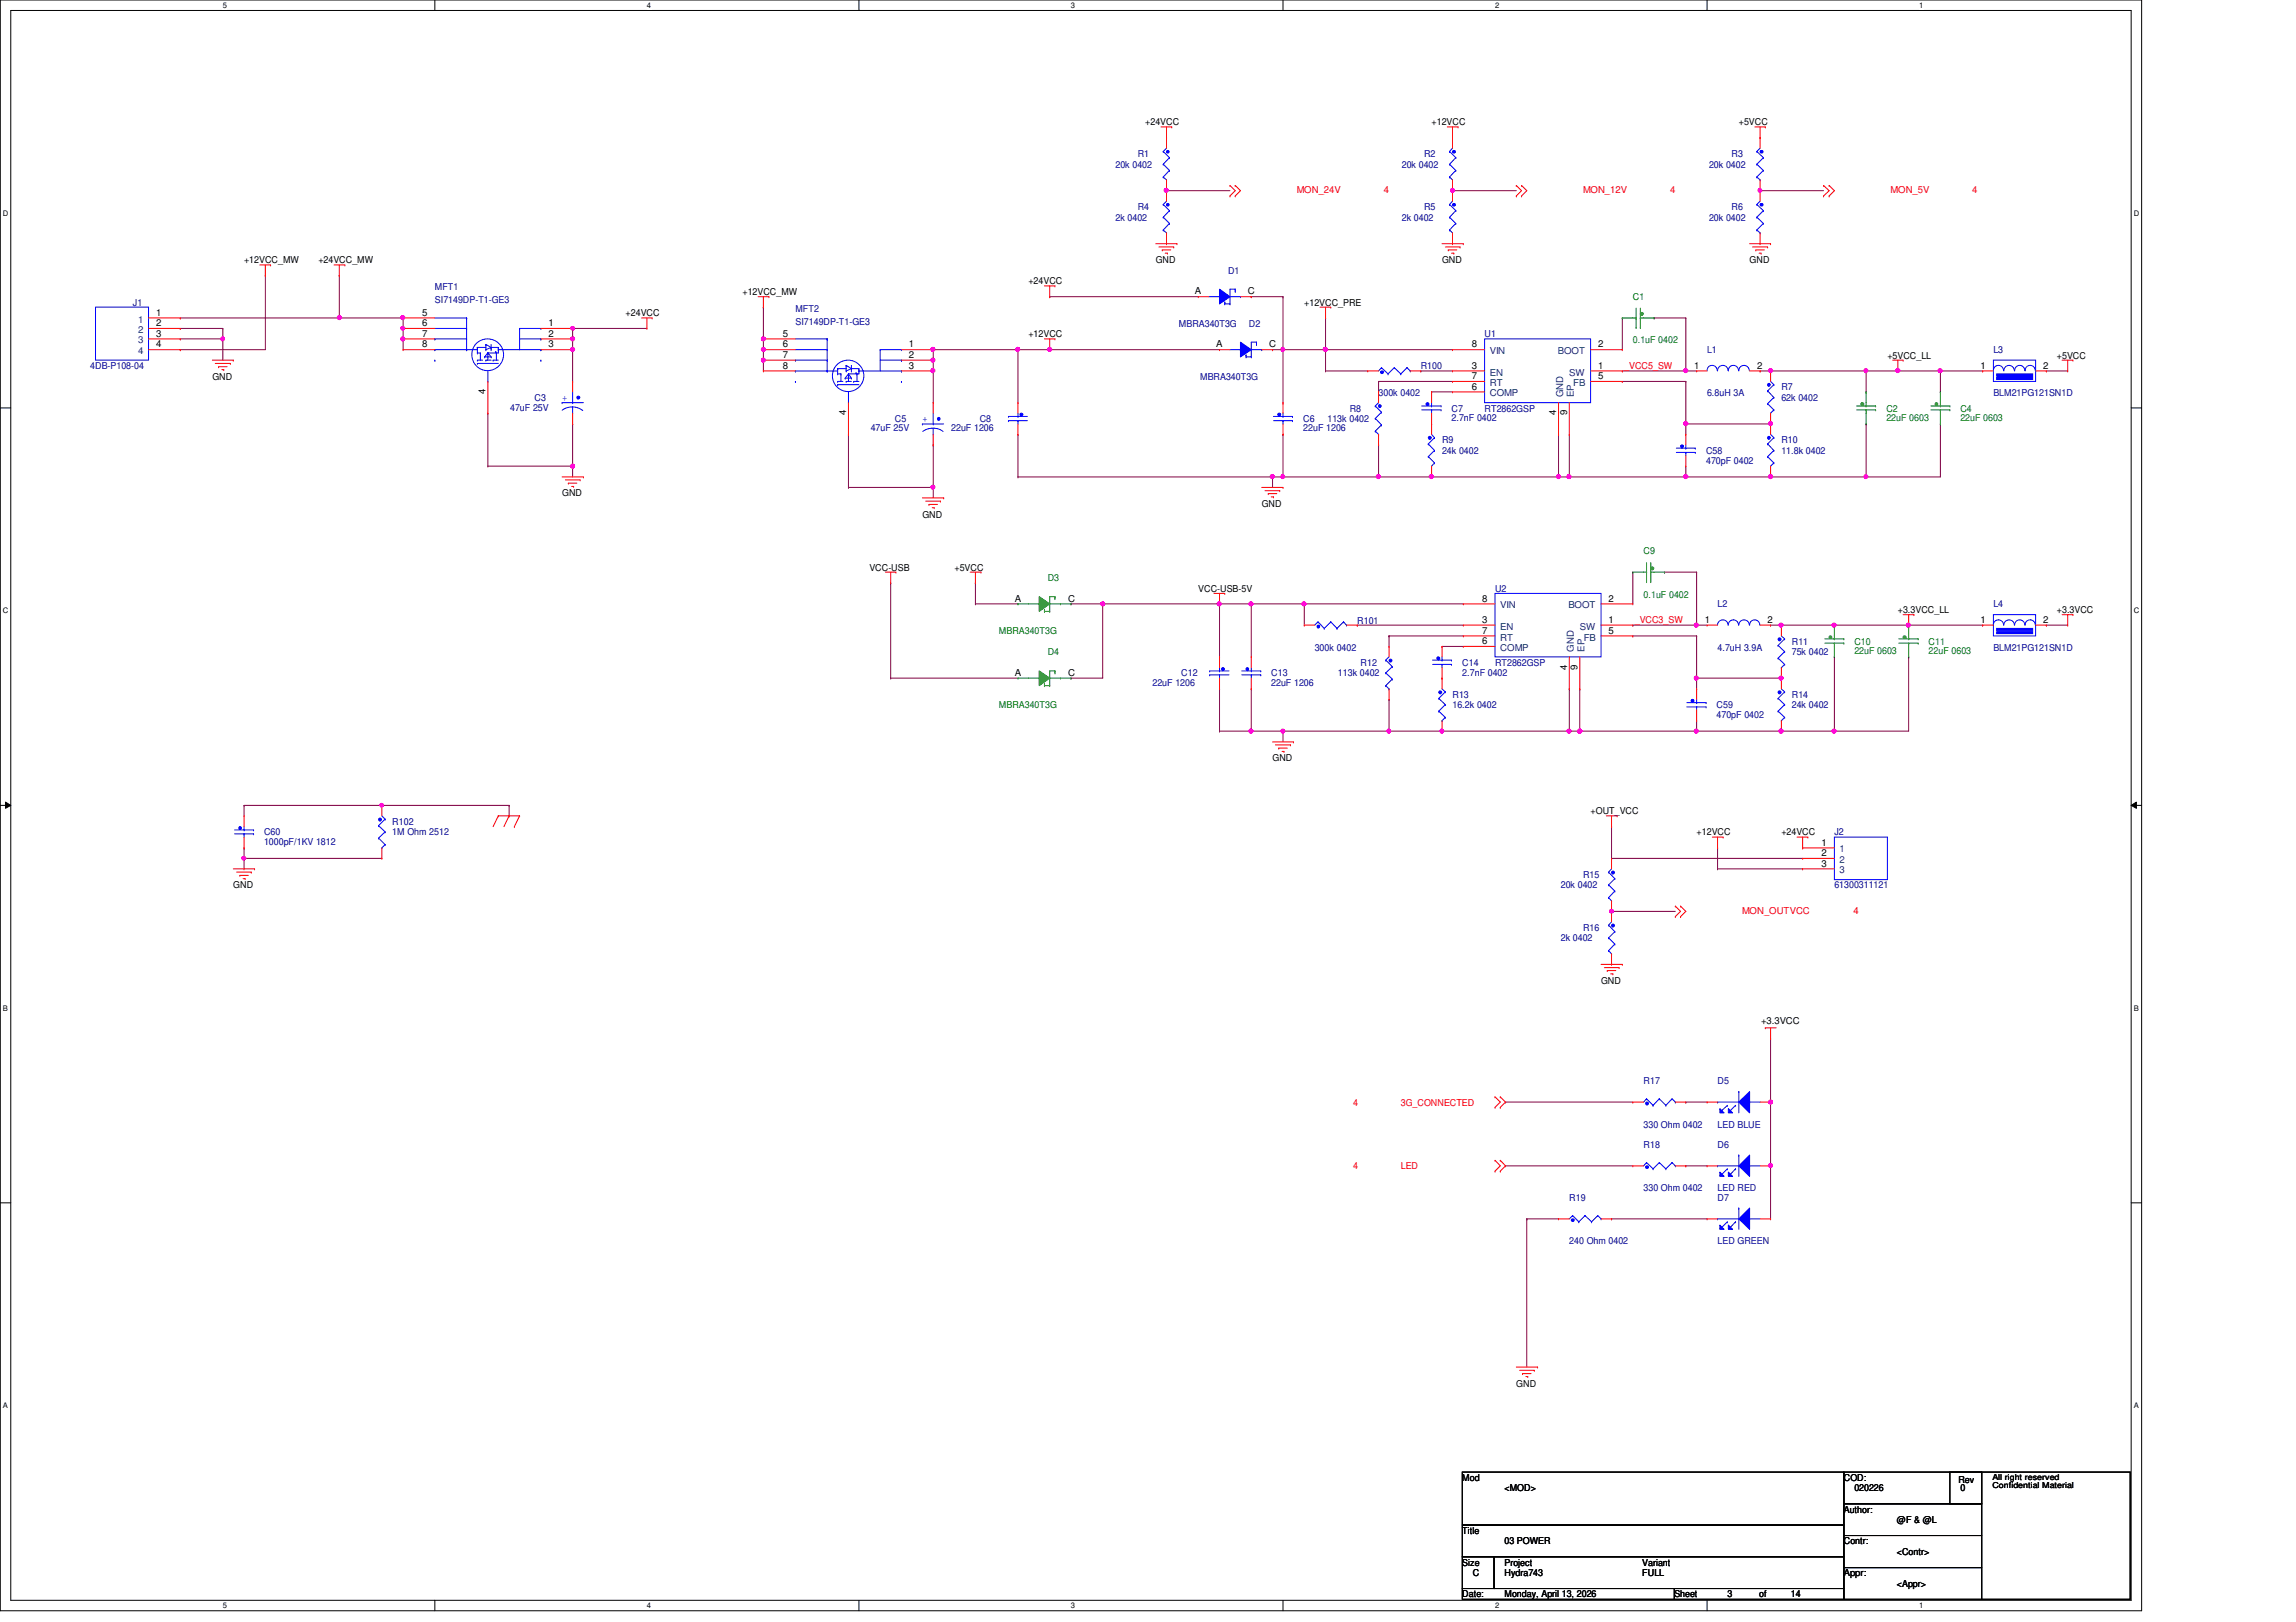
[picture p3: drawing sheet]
<svg xmlns="http://www.w3.org/2000/svg" width="297mm" height="210mm" viewBox="0 0 297 210" stroke-linecap="round" stroke-linejoin="round" font-family="sans-serif">
<defs><g id="words">
<g font-size="1.2">
<text x="148.2" y="16.2">+24VCC</text>
<text x="185.2" y="16.2">+12VCC</text>
<text x="225" y="16.2">+5VCC</text>
<text x="31.6" y="34">+12VCC_MW</text>
<text x="41.2" y="34">+24VCC_MW</text>
<text x="149.5" y="34">GND</text>
<text x="186.6" y="34">GND</text>
<text x="226.4" y="34">GND</text>
<text x="20.2" y="40.9">1</text>
<text x="54.6" y="40.9">5</text>
<text x="80.9" y="40.9">+24VCC</text>
<text x="96.1" y="38.1">+12VCC_MW</text>
<text x="133.1" y="36.8">+24VCC</text>
<text x="154.6" y="38.1">A</text>
<text x="161.5" y="38.1">C</text>
<text x="168.7" y="39.5">+12VCC_PRE</text>
<text x="20.2" y="42.2">2</text>
<text x="20.2" y="43.6">3</text>
<text x="20.2" y="45">4</text>
<text x="54.6" y="42.2">6</text>
<text x="54.6" y="43.6">7</text>
<text x="54.6" y="45">8</text>
<text x="70.9" y="42.2">1</text>
<text x="70.9" y="43.6">2</text>
<text x="70.9" y="45">3</text>
<text x="101.3" y="43.6">5</text>
<text x="101.3" y="45">6</text>
<text x="101.3" y="46.3">7</text>
<text x="101.3" y="47.7">8</text>
<text x="117.6" y="45">1</text>
<text x="117.6" y="46.3">2</text>
<text x="117.6" y="47.7">3</text>
<text x="133.1" y="43.6">+12VCC</text>
<text x="157.3" y="45">A</text>
<text x="164.2" y="45">C</text>
<text x="190.4" y="45">8</text>
<text x="190.4" y="47.7">3</text>
<text x="206.8" y="45">2</text>
<text x="206.8" y="47.7">1</text>
<text x="219.2" y="47.7">1</text>
<text x="227.3" y="47.7">2</text>
<text x="244.2" y="46.4">+5VCC_LL</text>
<text x="256.2" y="47.7">1</text>
<text x="264.3" y="47.7">2</text>
<text x="266.1" y="46.4">+5VCC</text>
<text x="27.5" y="49.1">GND</text>
<text x="62.8" y="51" transform="rotate(-90 62.8 51)">4</text>
<text x="109.5" y="53.8" transform="rotate(-90 109.5 53.8)">4</text>
<text x="190.4" y="49.1">7</text>
<text x="190.4" y="50.4">6</text>
<text x="201.3" y="53.8" transform="rotate(-90 201.3 53.8)">4</text>
<text x="202.7" y="53.8" transform="rotate(-90 202.7 53.8)">9</text>
<text x="206.8" y="49.1">5</text>
<text x="72.7" y="64.2">GND</text>
<text x="163.2" y="65.6">GND</text>
<text x="119.3" y="67">GND</text>
<text x="112.5" y="73.8">VCC-USB</text>
<text x="123.5" y="73.8">+5VCC</text>
<text x="131.3" y="77.9">A</text>
<text x="138.2" y="77.9">C</text>
<text x="155" y="76.6">VCC-USB-5V</text>
<text x="191.8" y="77.9">8</text>
<text x="208.1" y="77.9">2</text>
<text x="191.8" y="82">7</text>
<text x="191.8" y="80.6">3</text>
<text x="191.8" y="83.4">6</text>
<text x="208.1" y="80.6">1</text>
<text x="208.1" y="82">5</text>
<text x="220.6" y="80.6">1</text>
<text x="228.7" y="80.6">2</text>
<text x="245.5" y="79.3">+3.3VCC_LL</text>
<text x="256.2" y="80.6">1</text>
<text x="264.3" y="80.6">2</text>
<text x="266.1" y="79.3">+3.3VCC</text>
<text x="131.3" y="87.5">A</text>
<text x="138.2" y="87.5">C</text>
<text x="202.7" y="86.7" transform="rotate(-90 202.7 86.7)">4</text>
<text x="204.1" y="86.7" transform="rotate(-90 204.1 86.7)">9</text>
<text x="164.6" y="98.5">GND</text>
<text x="205.8" y="105.4">+OUT_VCC</text>
<text x="219.5" y="108.1">+12VCC</text>
<text x="230.5" y="108.1">+24VCC</text>
<text x="235.7" y="109.4">1</text>
<text x="235.7" y="110.8">2</text>
<text x="235.7" y="112.1">3</text>
<text x="30.2" y="115">GND</text>
<text x="207.1" y="127.3">GND</text>
<text x="227.8" y="132.5">+3.3VCC</text>
<text x="196.2" y="179.5">GND</text>
<text x="189.2" y="191.6">Mod</text>
<text x="238.5" y="191.6">COD:</text>
<text x="253.4" y="191.9">Rev</text>
<text x="194.6" y="193">&lt;MOD&gt;</text>
<text x="238.5" y="195.7">Author:</text>
<text x="239.9" y="193">020226</text>
<text x="245.4" y="197.1">@F &amp; @L</text>
<text x="253.6" y="193">0</text>
<text x="189.2" y="202.6">Size</text>
<text x="189.2" y="198.5">Title</text>
<text x="194.6" y="202.6">Project</text>
<text x="194.6" y="199.9">03 POWER</text>
<text x="212.5" y="202.6">Variant</text>
<text x="238.5" y="199.9">Contr:</text>
<text x="245.4" y="201.3">&lt;Contr&gt;</text>
<text x="189.2" y="206.7">Date:</text>
<text x="190.5" y="204">C</text>
<text x="194.6" y="206.7">Monday, April 13, 2026</text>
<text x="194.6" y="204">Hydra743</text>
<text x="212.5" y="204">FULL</text>
<text x="216.6" y="206.7">Sheet</text>
<text x="223.5" y="206.7">3</text>
<text x="227.6" y="206.7">of</text>
<text x="231.7" y="206.7">14</text>
<text x="238.5" y="204">Appr:</text>
<text x="245.4" y="205.4">&lt;Appr&gt;</text>
</g>
<g font-size="1.2" fill="#00007f">
<text x="144.3" y="21.7">20k 0402</text>
<text x="147.2" y="20.3">R1</text>
<text x="181.4" y="21.7">20k 0402</text>
<text x="184.2" y="20.3">R2</text>
<text x="221.1" y="21.7">20k 0402</text>
<text x="224" y="20.3">R3</text>
<text x="144.3" y="28.6">2k 0402</text>
<text x="147.2" y="27.2">R4</text>
<text x="181.4" y="28.6">2k 0402</text>
<text x="184.2" y="27.2">R5</text>
<text x="221.1" y="28.6">20k 0402</text>
<text x="224" y="27.2">R6</text>
<text x="158.9" y="35.4">D1</text>
<text x="17.2" y="39.5">J1</text>
<text x="56.3" y="37.6">MFT1</text>
<text x="56.3" y="39.2">SI7149DP-T1-GE3</text>
<text x="102.9" y="40.3">MFT2</text>
<text x="102.9" y="42">SI7149DP-T1-GE3</text>
<text x="11.7" y="47.8">4DB-P108-04</text>
<text x="152.5" y="42.3">MBRA340T3G</text>
<text x="161.6" y="42.3">D2</text>
<text x="183.8" y="47.8">R100</text>
<text x="192.1" y="43.6">U1</text>
<text x="220.8" y="45.7">L1</text>
<text x="257.9" y="45.7">L3</text>
<text x="66" y="53.1">47uF 25V</text>
<text x="69.2" y="51.9">C3</text>
<text x="155.3" y="49.1">MBRA340T3G</text>
<text x="174.6" y="53.3">R8</text>
<text x="178.3" y="51.3">300k 0402</text>
<text x="187.8" y="53.3">C7</text>
<text x="192.1" y="53.3">RT2862GSP</text>
<text x="220.8" y="51.3">6.8uH 3A</text>
<text x="230.5" y="50.5">R7</text>
<text x="230.5" y="51.9">62k 0402</text>
<text x="257.9" y="51.3">BLM21PG121SN1D</text>
<text x="112.6" y="55.8">47uF 25V</text>
<text x="115.8" y="54.6">C5</text>
<text x="123.1" y="55.8">22uF 1206</text>
<text x="126.7" y="54.6">C8</text>
<text x="168.6" y="54.6">C6</text>
<text x="168.6" y="55.8">22uF 1206</text>
<text x="171.7" y="54.6">113k 0402</text>
<text x="186.6" y="57.4">R9</text>
<text x="186.6" y="58.7">24k 0402</text>
<text x="187.8" y="54.5">2.7nF 0402</text>
<text x="220.7" y="58.7">C58</text>
<text x="220.7" y="60">470pF 0402</text>
<text x="230.5" y="57.4">R10</text>
<text x="230.5" y="58.7">11.8k 0402</text>
<text x="193.4" y="76.6">U2</text>
<text x="175.6" y="80.7">R101</text>
<text x="222.2" y="78.6">L2</text>
<text x="231.8" y="83.4">R11</text>
<text x="257.9" y="78.6">L4</text>
<text x="149.1" y="88.8">22uF 1206</text>
<text x="152.8" y="87.5">C12</text>
<text x="164.5" y="87.5">C13</text>
<text x="164.5" y="88.8">22uF 1206</text>
<text x="170.1" y="84.2">300k 0402</text>
<text x="173.1" y="87.5">113k 0402</text>
<text x="176" y="86.1">R12</text>
<text x="189.2" y="86.1">C14</text>
<text x="189.2" y="87.4">2.7nF 0402</text>
<text x="193.4" y="86.1">RT2862GSP</text>
<text x="222.2" y="84.2">4.7uH 3.9A</text>
<text x="231.8" y="84.8">75k 0402</text>
<text x="257.9" y="84.2">BLM21PG121SN1D</text>
<text x="187.9" y="90.3">R13</text>
<text x="187.9" y="91.7">16.2k 0402</text>
<text x="222.1" y="91.7">C59</text>
<text x="222.1" y="92.9">470pF 0402</text>
<text x="231.8" y="90.3">R14</text>
<text x="231.8" y="91.7">24k 0402</text>
<text x="50.8" y="106.7">R102</text>
<text x="34.2" y="108.1">C60</text>
<text x="34.2" y="109.3">1000pF/1KV 1812</text>
<text x="50.8" y="108.1">1M Ohm 2512</text>
<text x="204.8" y="113.6">R15</text>
<text x="237.3" y="108.1">J2</text>
<text x="201.9" y="115">20k 0402</text>
<text x="237.3" y="115">61300311121</text>
<text x="201.9" y="121.8">2k 0402</text>
<text x="204.8" y="120.4">R16</text>
<text x="212.6" y="140.3">R17</text>
<text x="222.2" y="140.3">D5</text>
<text x="212.6" y="148.6">R18</text>
<text x="212.6" y="146">330 Ohm 0402</text>
<text x="222.2" y="146">LED BLUE</text>
<text x="222.2" y="148.6">D6</text>
<text x="203" y="155.4">R19</text>
<text x="212.6" y="154.2">330 Ohm 0402</text>
<text x="222.2" y="154.2">LED RED</text>
<text x="222.2" y="155.4">D7</text>
<text x="203" y="161">240 Ohm 0402</text>
<text x="222.2" y="161">LED GREEN</text>
</g>
<g font-size="1.2" fill="#f00">
<text x="167.8" y="25">MON_24V</text>
<text x="179" y="25">4</text>
<text x="204.8" y="25">MON_12V</text>
<text x="216.1" y="25">4</text>
<text x="244.6" y="25">MON_5V</text>
<text x="255.1" y="25">4</text>
<text x="210.1" y="47.8">_VCC5_SW</text>
<text x="211.5" y="80.6">_VCC3_SW</text>
<text x="225.4" y="118.3">MON_OUTVCC</text>
<text x="239.8" y="118.3">4</text>
<text x="175" y="143.1">4</text>
<text x="181.2" y="143.1">3G_CONNECTED</text>
<text x="175" y="151.3">4</text>
<text x="181.2" y="151.3">LED</text>
</g>
<g font-size="1.2" fill="#00407f">
<text x="17.9" y="41.7">1</text>
<text x="17.9" y="43.1">2</text>
<text x="17.9" y="44.4">3</text>
<text x="17.9" y="45.8">4</text>
<text x="192.7" y="45.8">VIN</text>
<text x="201.5" y="45.8">BOOT</text>
<text x="192.7" y="50">RT</text>
<text x="192.7" y="48.6">EN</text>
<text x="192.7" y="51.3">COMP</text>
<text x="202.2" y="51.4" transform="rotate(-90 202.2 51.4)">GND</text>
<text x="203" y="48.6">SW</text>
<text x="203.5" y="50">FB</text>
<text x="203.6" y="51.4" transform="rotate(-90 203.6 51.4)">EP</text>
<text x="194.1" y="78.7">VIN</text>
<text x="194.1" y="82.9">RT</text>
<text x="194.1" y="81.5">EN</text>
<text x="202.9" y="78.7">BOOT</text>
<text x="204.4" y="81.5">SW</text>
<text x="204.9" y="82.9">FB</text>
<text x="194.1" y="84.2">COMP</text>
<text x="203.6" y="84.3" transform="rotate(-90 203.6 84.3)">GND</text>
<text x="205" y="84.3" transform="rotate(-90 205 84.3)">EP</text>
<text x="238" y="110.3">1</text>
<text x="238" y="111.7">2</text>
<text x="238" y="113">3</text>
</g>
<g font-size="1.2" fill="#007f00">
<text x="211.2" y="38.9">C1</text>
<text x="211.2" y="44.4">0.1uF 0402</text>
<text x="244" y="53.3">C2</text>
<text x="253.6" y="53.3">C4</text>
<text x="244" y="54.5">22uF 0603</text>
<text x="253.6" y="54.5">22uF 0603</text>
<text x="212.6" y="71.8">C9</text>
<text x="135.5" y="75.2">D3</text>
<text x="212.6" y="77.4">0.1uF 0402</text>
<text x="129.2" y="82">MBRA340T3G</text>
<text x="239.9" y="83.4">C10</text>
<text x="249.5" y="83.4">C11</text>
<text x="135.5" y="84.8">D4</text>
<text x="239.9" y="84.7">22uF 0603</text>
<text x="249.5" y="84.7">22uF 0603</text>
<text x="129.2" y="91.7">MBRA340T3G</text>
</g>
<g font-size="1.2" fill="#00f">
<text x="72.7" y="51.9">+</text>
<text x="119.3" y="54.6">+</text>
</g>
<g font-size="1.1">
<text x="257.8" y="191.5">All right reserved</text>
<text x="257.8" y="192.6">Confidential Material</text>
</g>
<g font-size="1">
<text x="28.8" y="1">5</text>
<text x="83.7" y="1">4</text>
<text x="138.6" y="1">3</text>
<text x="193.4" y="1">2</text>
<text x="248.3" y="1">1</text>
<text x=".4" y="27.9">D</text>
<text x="276.1" y="27.9">D</text>
<text x=".4" y="79.4">C</text>
<text x="276.1" y="79.4">C</text>
<text x=".4" y="130.8">B</text>
<text x="276.1" y="130.8">B</text>
<text x=".4" y="182.2">A</text>
<text x="276.1" y="182.2">A</text>
<text x="28.8" y="208.1">5</text>
<text x="83.7" y="208.1">4</text>
<text x="138.6" y="208.1">3</text>
<text x="193.4" y="208.1">2</text>
<text x="248.3" y="208.1">1</text>
</g>
</g></defs>
<path d="M0 0h277.1v208.4h-277.1zM1.4 1.4h274.3v205.7h-274.3z" fill="none" stroke="#000" stroke-width=".13"/>
<g fill="#fff">
<path d="M28.8 .1h.6v1.1h-.6z"/>
<path d="M28.8 207.2h.6v1.1h-.6z"/>
</g>
<path d="M56.3 0v1.4M56.3 207.1v1.3" fill="none" stroke="#000" stroke-width=".13"/>
<g fill="#fff">
<path d="M83.7 .1h.5v1.1h-.5z"/>
<path d="M83.7 207.2h.5v1.1h-.5z"/>
</g>
<path d="M111.1 0v1.4M111.1 207.1v1.3" fill="none" stroke="#000" stroke-width=".13"/>
<g fill="#fff">
<path d="M138.6 .1h.5v1.1h-.5z"/>
<path d="M138.6 207.2h.5v1.1h-.5z"/>
</g>
<path d="M166 0v1.4M166 207.1v1.3" fill="none" stroke="#000" stroke-width=".13"/>
<g fill="#fff">
<path d="M193.4 .1h.6v1.1h-.6z"/>
<path d="M193.4 207.2h.6v1.1h-.6z"/>
</g>
<path d="M220.8 0v1.4M220.8 207.1v1.3" fill="none" stroke="#000" stroke-width=".13"/>
<g fill="#fff">
<path d="M248.3 .1h.5v1.1h-.5z"/>
<path d="M248.3 207.2h.5v1.1h-.5z"/>
<path d="M.4 27.1h.7v1.1h-.7z"/>
<path d="M276.1 27.1h.7v1.1h-.7z"/>
<path d="M.4 78.5h.7v1.1h-.7z"/>
<path d="M276.1 78.5h.7v1.1h-.7z"/>
</g>
<path d="M0 52.8h1.4M275.7 52.8h1.4" fill="none" stroke="#000" stroke-width=".13"/>
<g fill="#fff">
<path d="M.4 129.9h.6v1.1h-.6z"/>
<path d="M276.1 129.9h.6v1.1h-.6z"/>
</g>
<path d="M0 104.2h1.4M.7 103.8l.7 .4-.7 .4zM275.7 104.2l.7-.4v.8zM275.7 104.2h1.4" fill="none" stroke="#000" stroke-width=".13"/>
<path d="M.7 103.8l.7 .4-.7 .4zM275.7 104.2l.7-.4v.8z" fill="#000"/>
<g fill="#fff">
<path d="M.4 181.4h.6v1.1h-.6z"/>
<path d="M276.1 181.4h.6v1.1h-.6z"/>
</g>
<path d="M0 155.7h1.4M275.7 155.7h1.4" fill="none" stroke="#000" stroke-width=".13"/>
<path d="M131.7 45.3h.1M131.7 45.3h4.1M166 56.2h.1M166 56.2v5.5h-1.4M164.6 61.7h.1" fill="none" stroke="#7f0040" stroke-width=".13"/>
<path d="M165.8 61.5l.1-.1 .3 .1-.1 .4h-.2h-.1z" fill-rule="evenodd" fill="#f0f"/>
<path d="M165.8 61.5l.1-.1 .3 .1-.1 .4h-.2h-.1z" fill="none" stroke="#f0f" stroke-width=".13"/>
<path d="M131.7 45.3h.1M131.7 45.3v6.8" fill="none" stroke="#7f0040" stroke-width=".13"/>
<path d="M131.5 45h.2l.2 .1-.1 .3-.1 .1-.2-.1z" fill-rule="evenodd" fill="#f0f"/>
<path d="M131.5 45h.2l.2 .1-.1 .3-.1 .1-.2-.1z" fill="none" stroke="#f0f" stroke-width=".13"/>
<path d="M131.7 56.2h.1M131.7 56.2v5.5M166 45.3h.1M166 45.3h5.5" fill="none" stroke="#7f0040" stroke-width=".13"/>
<circle cx="171.4" cy="45.2" r=".26" fill="#f0f"/>
<circle cx="171.4" cy="45.2" r=".26" fill="none" stroke="#f0f" stroke-width=".13"/>
<path d="M218.1 61.7h.1M218.1 61.7h11" fill="none" stroke="#7f0040" stroke-width=".13"/>
<circle cx="229.1" cy="61.7" r=".26" fill="#f0f"/>
<circle cx="229.1" cy="61.7" r=".26" fill="none" stroke="#f0f" stroke-width=".13"/>
<circle cx="218.1" cy="61.7" r=".26" fill="#f0f"/>
<circle cx="218.1" cy="61.7" r=".26" fill="none" stroke="#f0f" stroke-width=".13"/>
<path d="M171.5 45.3h.1M171.5 41.1h.1M171.5 45.3h16.4M171.5 41.1v4.2M164.6 61.7h.1M164.6 61.7v1.4" fill="none" stroke="#7f0040" stroke-width=".13"/>
<circle cx="164.6" cy="61.7" r=".26" fill="#f0f"/>
<circle cx="164.6" cy="61.7" r=".26" fill="none" stroke="#f0f" stroke-width=".13"/>
<path d="M201.6 56.2h.1M201.6 56.2v5.5h-16.4M203 56.2h.1M203 56.2v5.5M185.2 61.7h.1" fill="none" stroke="#7f0040" stroke-width=".13"/>
<circle cx="185.2" cy="61.7" r=".26" fill="#f0f"/>
<circle cx="185.2" cy="61.7" r=".26" fill="none" stroke="#f0f" stroke-width=".13"/>
<path d="M178.3 49.4h.1M178.3 57.6h.1M178.3 49.4h9.6M178.3 49.4v1.3M178.3 57.6v4.1M183.8 48h.1M183.8 48h4.1M185.2 50.7h.1M185.2 50.7h2.7M166 61.7h.1M166 61.7h19.2M178.3 61.7h.1" fill="none" stroke="#7f0040" stroke-width=".13"/>
<circle cx="178.3" cy="61.7" r=".26" fill="#f0f"/>
<circle cx="178.3" cy="61.7" r=".26" fill="none" stroke="#f0f" stroke-width=".13"/>
<path d="M209.9 41.1h.1M209.9 41.1v4.2M218.1 48h.1M218.1 48h1.4" fill="none" stroke="#7f0040" stroke-width=".13"/>
<circle cx="218.1" cy="48" r=".26" fill="#f0f"/>
<circle cx="218.1" cy="48" r=".26" fill="none" stroke="#f0f" stroke-width=".13"/>
<path d="M218.1 54.9h.1M218.1 54.9h11" fill="none" stroke="#7f0040" stroke-width=".13"/>
<circle cx="229.1" cy="54.8" r=".26" fill="#f0f"/>
<circle cx="229.1" cy="54.8" r=".26" fill="none" stroke="#f0f" stroke-width=".13"/>
<path d="M218.1 49.4h.1M218.1 49.4v5.5" fill="none" stroke="#7f0040" stroke-width=".13"/>
<circle cx="218.1" cy="54.8" r=".26" fill="#f0f"/>
<circle cx="218.1" cy="54.8" r=".26" fill="none" stroke="#f0f" stroke-width=".13"/>
<path d="M209.9 49.4h.1M209.9 49.4h8.2M229.1 61.7h.1M229.1 61.7h12.3" fill="none" stroke="#7f0040" stroke-width=".13"/>
<path d="M241.2 61.5l.2-.1 .2 .1v.4h-.2h-.2z" fill-rule="evenodd" fill="#f0f"/>
<path d="M241.2 61.5l.2-.1 .2 .1v.4h-.2h-.2z" fill="none" stroke="#f0f" stroke-width=".13"/>
<circle cx="229.1" cy="61.7" r=".26" fill="#f0f"/>
<circle cx="229.1" cy="61.7" r=".26" fill="none" stroke="#f0f" stroke-width=".13"/>
<path d="M241.4 54.9h.1M241.4 54.9v6.8M251 54.9h.1M251 54.9v6.8h-9.6M201.6 61.7h.1M201.6 61.7h1.4M241.4 61.7h.1" fill="none" stroke="#7f0040" stroke-width=".13"/>
<circle cx="201.6" cy="61.7" r=".26" fill="#f0f"/>
<circle cx="201.6" cy="61.7" r=".26" fill="none" stroke="#f0f" stroke-width=".13"/>
<g fill="none" stroke="#7f0040" stroke-width=".13">
<path d="M209.9 48h.1M214 41.1h.1M214 41.1h4.1M218.1 41.1h.1M218.1 41.1v6.9h-8.2M227.7 48h.1M227.7 48h1.4M157.8 78.1h.1M157.8 78.1h4.1M157.8 78.1v6.9M161.9 78.1h.1M161.9 78.1v6.9"/>
<path d="M157.8 94.6h.1M161.9 89.2h.1M161.9 89.2v5.4h-4.1"/>
</g>
<circle cx="157.7" cy="78.1" r=".26" fill="#f0f"/>
<circle cx="157.7" cy="78.1" r=".26" fill="none" stroke="#f0f" stroke-width=".13"/>
<path d="M157.8 89.2h.1M157.8 89.2v5.4M219.5 94.6h.1M219.5 94.6h11" fill="none" stroke="#7f0040" stroke-width=".13"/>
<circle cx="230.4" cy="94.6" r=".26" fill="#f0f"/>
<circle cx="230.4" cy="94.6" r=".26" fill="none" stroke="#f0f" stroke-width=".13"/>
<circle cx="219.5" cy="94.6" r=".26" fill="#f0f"/>
<circle cx="219.5" cy="94.6" r=".26" fill="none" stroke="#f0f" stroke-width=".13"/>
<path d="M168.7 78.1h.1M168.7 78.1h20.6M161.9 94.6h.1M161.9 94.6h4.1" fill="none" stroke="#7f0040" stroke-width=".13"/>
<circle cx="161.8" cy="94.6" r=".26" fill="#f0f"/>
<circle cx="161.8" cy="94.6" r=".26" fill="none" stroke="#f0f" stroke-width=".13"/>
<path d="M166 94.6h.1M166 94.6v1.4" fill="none" stroke="#7f0040" stroke-width=".13"/>
<path d="M165.8 94.4h.1l.3 .1-.1 .3-.2 .1-.1-.1z" fill-rule="evenodd" fill="#f0f"/>
<path d="M165.8 94.4h.1l.3 .1-.1 .3-.2 .1-.1-.1z" fill="none" stroke="#f0f" stroke-width=".13"/>
<path d="M203 89.2h.1M203 89.2v5.4M204.4 89.2h.1M204.4 89.2v5.4" fill="none" stroke="#7f0040" stroke-width=".13"/>
<circle cx="203" cy="94.6" r=".26" fill="#f0f"/>
<circle cx="203" cy="94.6" r=".26" fill="none" stroke="#f0f" stroke-width=".13"/>
<path d="M203 94.6h.1M203 94.6h1.4" fill="none" stroke="#7f0040" stroke-width=".13"/>
<circle cx="204.4" cy="94.6" r=".26" fill="#f0f"/>
<circle cx="204.4" cy="94.6" r=".26" fill="none" stroke="#f0f" stroke-width=".13"/>
<path d="M166 94.6h.1M166 94.6h20.6M175.6 80.9h.1M175.6 80.9h13.7M179.7 82.3h.1M179.7 90.5h.1M179.7 94.6h.1M179.7 82.3h9.6M179.7 82.3v1.4M179.7 90.5v4.1M186.6 83.7h.1M186.6 83.7h2.7" fill="none" stroke="#7f0040" stroke-width=".13"/>
<path d="M179.5 94.4h.2l.2 .1-.1 .3-.1 .1-.2-.1z" fill-rule="evenodd" fill="#f0f"/>
<path d="M179.5 94.4h.2l.2 .1-.1 .3-.1 .1-.2-.1z" fill="none" stroke="#f0f" stroke-width=".13"/>
<path d="M211.2 74h.1M211.2 74v4.1M211.2 80.9h.1M211.2 80.9h8.3M219.5 87.8h.1M219.5 87.8h11" fill="none" stroke="#7f0040" stroke-width=".13"/>
<circle cx="230.4" cy="87.8" r=".26" fill="#f0f"/>
<circle cx="230.4" cy="87.8" r=".26" fill="none" stroke="#f0f" stroke-width=".13"/>
<circle cx="219.5" cy="87.8" r=".26" fill="#f0f"/>
<circle cx="219.5" cy="87.8" r=".26" fill="none" stroke="#f0f" stroke-width=".13"/>
<path d="M211.2 82.3h.1M211.2 82.3h8.3M219.5 82.3h.1M219.5 82.3v5.5M230.5 94.6h.1M230.5 94.6h6.8" fill="none" stroke="#7f0040" stroke-width=".13"/>
<circle cx="237.3" cy="94.6" r=".26" fill="#f0f"/>
<circle cx="237.3" cy="94.6" r=".26" fill="none" stroke="#f0f" stroke-width=".13"/>
<circle cx="230.4" cy="94.6" r=".26" fill="#f0f"/>
<circle cx="230.4" cy="94.6" r=".26" fill="none" stroke="#f0f" stroke-width=".13"/>
<path d="M215.3 74h.1M215.3 74h4.2M219.5 74h.1M219.5 74v6.9M229.1 80.9h.1M229.1 80.9h1.4M237.3 85h.1M237.3 94.6h.1M237.3 85v9.6M246.9 85h.1M246.9 85v9.6h-9.6" fill="none" stroke="#7f0040" stroke-width=".13"/>
<circle cx="219.5" cy="80.9" r=".26" fill="#f0f"/>
<circle cx="219.5" cy="80.9" r=".26" fill="none" stroke="#f0f" stroke-width=".13"/>
<path d="M230.5 80.9h.1M230.5 80.9h6.8" fill="none" stroke="#7f0040" stroke-width=".13"/>
<circle cx="230.4" cy="80.9" r=".26" fill="#f0f"/>
<circle cx="230.4" cy="80.9" r=".26" fill="none" stroke="#f0f" stroke-width=".13"/>
<path d="M120.7 45.3h.1M120.7 45.3h11" fill="none" stroke="#7f0040" stroke-width=".13"/>
<path d="M131.5 45h.2l.2 .1-.1 .3-.1 .1-.2-.1z" fill-rule="evenodd" fill="#f0f"/>
<path d="M131.5 45h.2l.2 .1-.1 .3-.1 .1-.2-.1z" fill="none" stroke="#f0f" stroke-width=".13"/>
<circle cx="120.7" cy="45.2" r=".26" fill="#f0f"/>
<circle cx="120.7" cy="45.2" r=".26" fill="none" stroke="#f0f" stroke-width=".13"/>
<path d="M229.1 150.9h.1M229.1 150.9v6.8" fill="none" stroke="#7f0040" stroke-width=".13"/>
<circle cx="229.1" cy="150.8" r=".26" fill="#f0f"/>
<circle cx="229.1" cy="150.8" r=".26" fill="none" stroke="#f0f" stroke-width=".13"/>
<g fill="none" stroke="#7f0040" stroke-width=".13">
<path d="M126.2 75.4h.1M126.2 78.1h.1M126.2 75.4v2.7M126.2 78.1h5.5M138.6 78.1h.1M138.6 78.1h4.1M142.7 78.1h.1M142.7 78.1v9.7h-4.1M138.6 87.8h.1M194.8 150.9h.1M194.8 150.9h16.4M197.5 157.7h.1"/>
<path d="M197.5 157.7h4.1M197.5 157.7v19.2M218.1 150.9h.1M218.1 150.9h2.7"/>
</g>
<circle cx="142.7" cy="78.1" r=".26" fill="#f0f"/>
<circle cx="142.7" cy="78.1" r=".26" fill="none" stroke="#f0f" stroke-width=".13"/>
<path d="M150.9 24.7h.1M150.9 24.7h8.2M115.2 75.4h.1M115.2 75.4v12.4M142.7 78.1h.1M142.7 78.1h15.1M115.2 87.8h.1M115.2 87.8h16.5" fill="none" stroke="#7f0040" stroke-width=".13"/>
<circle cx="150.9" cy="24.6" r=".26" fill="#f0f"/>
<circle cx="150.9" cy="24.6" r=".26" fill="none" stroke="#f0f" stroke-width=".13"/>
<path d="M227.7 24.7h.1M227.7 24.7h8.2" fill="none" stroke="#7f0040" stroke-width=".13"/>
<path d="M227.5 24.4h.2l.2 .1-.1 .3-.1 .1-.2-.1z" fill-rule="evenodd" fill="#f0f"/>
<path d="M227.5 24.4h.2l.2 .1-.1 .3-.1 .1-.2-.1z" fill="none" stroke="#f0f" stroke-width=".13"/>
<path d="M98.8 45.3h.1M98.8 45.3v1.3" fill="none" stroke="#7f0040" stroke-width=".13"/>
<circle cx="98.8" cy="46.6" r=".26" fill="#f0f"/>
<circle cx="98.8" cy="46.6" r=".26" fill="none" stroke="#f0f" stroke-width=".13"/>
<circle cx="98.8" cy="45.2" r=".26" fill="#f0f"/>
<circle cx="98.8" cy="45.2" r=".26" fill="none" stroke="#f0f" stroke-width=".13"/>
<path d="M98.8 43.9h.1M98.8 43.9v1.4" fill="none" stroke="#7f0040" stroke-width=".13"/>
<circle cx="98.8" cy="43.9" r=".26" fill="#f0f"/>
<circle cx="98.8" cy="43.9" r=".26" fill="none" stroke="#f0f" stroke-width=".13"/>
<path d="M98.8 39.8h.1M98.8 39.8v4.1M98.8 46.6h.1M98.8 46.6v1.4M120.7 46.6h.1M120.7 46.6v1.4" fill="none" stroke="#7f0040" stroke-width=".13"/>
<circle cx="120.7" cy="46.6" r=".26" fill="#f0f"/>
<circle cx="120.7" cy="46.6" r=".26" fill="none" stroke="#f0f" stroke-width=".13"/>
<path d="M120.7 45.3h.1M120.7 48h.1M120.7 45.3v1.3M120.7 48v4.1" fill="none" stroke="#7f0040" stroke-width=".13"/>
<circle cx="120.7" cy="48" r=".26" fill="#f0f"/>
<circle cx="120.7" cy="48" r=".26" fill="none" stroke="#f0f" stroke-width=".13"/>
<path d="M109.8 56.2h.1M109.8 56.2v6.9M120.7 57.6h.1M120.7 57.6v5.5h-10.9M109.8 63.1h.1M186.6 94.6h.1M186.6 94.6h16.4" fill="none" stroke="#7f0040" stroke-width=".13"/>
<path d="M186.4 94.4h.1l.2 .1v.3l-.2 .1-.1-.1z" fill-rule="evenodd" fill="#f0f"/>
<path d="M186.4 94.4h.1l.2 .1v.3l-.2 .1-.1-.1z" fill="none" stroke="#f0f" stroke-width=".13"/>
<path d="M34.3 35.6h.1M34.3 35.6v9.7h-11M23.3 45.3h.1M23.3 41.1h.1M23.3 41.1h20.6M219.5 80.9h.1M219.5 80.9h1.3" fill="none" stroke="#7f0040" stroke-width=".13"/>
<circle cx="43.9" cy="41.1" r=".26" fill="#f0f"/>
<circle cx="43.9" cy="41.1" r=".26" fill="none" stroke="#f0f" stroke-width=".13"/>
<path d="M43.9 35.6h.1M43.9 35.6v5.5M120.7 63.1h.1M120.7 63.1v1.3" fill="none" stroke="#7f0040" stroke-width=".13"/>
<circle cx="120.7" cy="63" r=".25" fill="#f0f"/>
<circle cx="120.7" cy="63" r=".25" fill="none" stroke="#f0f" stroke-width=".13"/>
<path d="M187.9 24.7h.1M187.9 24.7h8.3" fill="none" stroke="#7f0040" stroke-width=".13"/>
<circle cx="187.9" cy="24.6" r=".26" fill="#f0f"/>
<circle cx="187.9" cy="24.6" r=".26" fill="none" stroke="#f0f" stroke-width=".13"/>
<path d="M74.1 42.5h.1M74.1 42.5h9.6" fill="none" stroke="#7f0040" stroke-width=".13"/>
<circle cx="74.1" cy="42.5" r=".25" fill="#f0f"/>
<circle cx="74.1" cy="42.5" r=".25" fill="none" stroke="#f0f" stroke-width=".13"/>
<path d="M52.2 42.5h.1M52.2 42.5v1.4" fill="none" stroke="#7f0040" stroke-width=".13"/>
<circle cx="52.1" cy="43.9" r=".26" fill="#f0f"/>
<circle cx="52.1" cy="43.9" r=".26" fill="none" stroke="#f0f" stroke-width=".13"/>
<circle cx="52.1" cy="42.5" r=".25" fill="#f0f"/>
<circle cx="52.1" cy="42.5" r=".25" fill="none" stroke="#f0f" stroke-width=".13"/>
<path d="M52.2 41.1h.1M52.2 41.1v1.4" fill="none" stroke="#7f0040" stroke-width=".13"/>
<circle cx="52.1" cy="41.1" r=".26" fill="#f0f"/>
<circle cx="52.1" cy="41.1" r=".26" fill="none" stroke="#f0f" stroke-width=".13"/>
<path d="M52.2 43.9h.1M52.2 43.9v1.4M74.1 43.9h.1M74.1 43.9v1.4" fill="none" stroke="#7f0040" stroke-width=".13"/>
<circle cx="74.1" cy="43.9" r=".26" fill="#f0f"/>
<circle cx="74.1" cy="43.9" r=".26" fill="none" stroke="#f0f" stroke-width=".13"/>
<path d="M74.1 42.5h.1M74.1 45.3h.1M74.1 42.5v1.4M74.1 45.3v4.1" fill="none" stroke="#7f0040" stroke-width=".13"/>
<circle cx="74.1" cy="45.2" r=".26" fill="#f0f"/>
<circle cx="74.1" cy="45.2" r=".26" fill="none" stroke="#f0f" stroke-width=".13"/>
<path d="M63.1 53.5h.1M63.1 53.5v6.8M63.1 60.3h.1M63.1 60.3h11M74.1 60.3h.1M74.1 60.3v1.4" fill="none" stroke="#7f0040" stroke-width=".13"/>
<circle cx="74.1" cy="60.3" r=".26" fill="#f0f"/>
<circle cx="74.1" cy="60.3" r=".26" fill="none" stroke="#f0f" stroke-width=".13"/>
<path d="M23.3 43.9h.1M23.3 43.9h5.5" fill="none" stroke="#7f0040" stroke-width=".13"/>
<path d="M28.6 43.7l.2-.1 .2 .1v.3l-.2 .1-.2-.1z" fill-rule="evenodd" fill="#f0f"/>
<path d="M28.6 43.7l.2-.1 .2 .1v.3l-.2 .1-.2-.1z" fill="none" stroke="#f0f" stroke-width=".13"/>
<path d="M23.3 42.5h.1M23.3 42.5h5.5M28.8 43.9h.1M28.8 43.9v2.7M43.9 41.1h.1M43.9 41.1h8.3M135.8 45.3h.1M135.8 45.3h22M208.5 157.7h.1M208.5 157.7h12.3" fill="none" stroke="#7f0040" stroke-width=".13"/>
<circle cx="135.8" cy="45.2" r=".26" fill="#f0f"/>
<circle cx="135.8" cy="45.2" r=".26" fill="none" stroke="#f0f" stroke-width=".13"/>
<path d="M161.9 38.4h.1M161.9 38.4h4.1M166 38.4h.1M166 38.4v6.9" fill="none" stroke="#7f0040" stroke-width=".13"/>
<path d="M165.8 45h.1l.3 .1-.1 .3-.2 .1-.1-.1z" fill-rule="evenodd" fill="#f0f"/>
<path d="M165.8 45h.1l.3 .1-.1 .3-.2 .1-.1-.1z" fill="none" stroke="#f0f" stroke-width=".13"/>
<path d="M135.8 38.4h.1M135.8 38.4h19.2M229.1 142.6h.1M229.1 142.6v8.3" fill="none" stroke="#7f0040" stroke-width=".13"/>
<circle cx="229.1" cy="142.6" r=".26" fill="#f0f"/>
<circle cx="229.1" cy="142.6" r=".26" fill="none" stroke="#f0f" stroke-width=".13"/>
<g fill="none" stroke="#7f0040" stroke-width=".13">
<path d="M208.5 111.1h.1M208.5 107h.1M208.5 117.9h.1M208.5 111.1h24.7M208.5 107v4.1M208.5 117.9h8.2M222.2 112.4h.1M222.2 109.7v2.7M222.2 112.4h11M233.2 112.4h.1M229.1 134.4h.1M229.1 134.4v8.2"/>
<path d="M194.8 142.6h.1M194.8 142.6h16.4M218.1 142.6h.1M218.1 142.6h2.7"/>
</g>
<circle cx="208.5" cy="117.9" r=".25" fill="#f0f"/>
<circle cx="208.5" cy="117.9" r=".25" fill="none" stroke="#f0f" stroke-width=".13"/>
<path d="M171.5 48h.1M171.5 45.3h.1M171.5 48h5.4M171.5 45.3v2.7M168.7 78.1h.1M168.7 78.1v2.8" fill="none" stroke="#7f0040" stroke-width=".13"/>
<circle cx="168.7" cy="78.1" r=".26" fill="#f0f"/>
<circle cx="168.7" cy="78.1" r=".26" fill="none" stroke="#f0f" stroke-width=".13"/>
<path d="M161.9 78.1h.1M161.9 78.1h6.8" fill="none" stroke="#7f0040" stroke-width=".13"/>
<circle cx="161.8" cy="78.1" r=".26" fill="#f0f"/>
<circle cx="161.8" cy="78.1" r=".26" fill="none" stroke="#f0f" stroke-width=".13"/>
<path d="M237.3 80.9h.1M237.3 80.9h9.6" fill="none" stroke="#7f0040" stroke-width=".13"/>
<circle cx="237.3" cy="80.9" r=".26" fill="#f0f"/>
<circle cx="237.3" cy="80.9" r=".26" fill="none" stroke="#f0f" stroke-width=".13"/>
<path d="M74.1 54.9h.1M74.1 54.9v5.4M246.9 80.9h9.6M256.5 80.9h.1" fill="none" stroke="#7f0040" stroke-width=".13"/>
<circle cx="246.9" cy="80.9" r=".26" fill="#f0f"/>
<circle cx="246.9" cy="80.9" r=".26" fill="none" stroke="#f0f" stroke-width=".13"/>
<path d="M164.6 45.3h.1M164.6 45.3h1.4M245.5 48h.1M245.5 48h5.5M264.7 48h.1M264.7 48h2.8M264.7 80.9h.1M264.7 80.9h2.8" fill="none" stroke="#7f0040" stroke-width=".13"/>
<circle cx="245.5" cy="48" r=".26" fill="#f0f"/>
<circle cx="245.5" cy="48" r=".26" fill="none" stroke="#f0f" stroke-width=".13"/>
<path d="M251 48h5.5M256.5 48h.1" fill="none" stroke="#7f0040" stroke-width=".13"/>
<circle cx="251" cy="48" r=".26" fill="#f0f"/>
<circle cx="251" cy="48" r=".26" fill="none" stroke="#f0f" stroke-width=".13"/>
<path d="M229.1 48h12.3M241.4 48h.1M251 50.7h.1M251 48v2.7" fill="none" stroke="#7f0040" stroke-width=".13"/>
<circle cx="229.1" cy="48" r=".26" fill="#f0f"/>
<circle cx="229.1" cy="48" r=".26" fill="none" stroke="#f0f" stroke-width=".13"/>
<path d="M241.2 47.8l.2-.1 .2 .1v.3l-.2 .1-.2-.1z" fill-rule="evenodd" fill="#f0f"/>
<path d="M241.2 47.8l.2-.1 .2 .1v.3l-.2 .1-.2-.1z" fill="none" stroke="#f0f" stroke-width=".13"/>
<path d="M241.4 50.7h.1M245.5 48h.1M245.5 48h-4.1v2.7M204.4 94.6h.1M204.4 94.6h15.1M219.5 87.8h.1M219.5 94.6h.1M219.5 87.8v1.4M219.5 93.3v1.3" fill="none" stroke="#7f0040" stroke-width=".13"/>
<circle cx="204.4" cy="94.6" r=".26" fill="#f0f"/>
<circle cx="204.4" cy="94.6" r=".26" fill="none" stroke="#f0f" stroke-width=".13"/>
<path d="M203 61.7h.1M203 61.7h15.1M218.1 61.7h.1M218.1 60.3v1.4" fill="none" stroke="#7f0040" stroke-width=".13"/>
<circle cx="203" cy="61.7" r=".26" fill="#f0f"/>
<circle cx="203" cy="61.7" r=".26" fill="none" stroke="#f0f" stroke-width=".13"/>
<path d="M218.1 54.9h.1M218.1 54.9v1.3M31.6 111.1h.1M31.6 111.1h17.8" fill="none" stroke="#7f0040" stroke-width=".13"/>
<circle cx="31.5" cy="111" r=".25" fill="#f0f"/>
<circle cx="31.5" cy="111" r=".25" fill="none" stroke="#f0f" stroke-width=".13"/>
<path d="M31.6 112.4h.1M31.6 109.7h.1M31.6 104.2h.1M31.6 104.2v1.4M31.6 109.7v2.7M31.6 104.2h17.8M49.4 104.2h.1" fill="none" stroke="#7f0040" stroke-width=".13"/>
<path d="M49.2 104h.3l.1 .2-.1 .2h-.1h-.2z" fill-rule="evenodd" fill="#f0f"/>
<path d="M49.2 104h.3l.1 .2-.1 .2h-.1h-.2z" fill="none" stroke="#f0f" stroke-width=".13"/>
<path d="M28.8 42.5h.1M28.8 42.5v1.4M166 45.3h.1M166 45.3v6.8M131.7 61.7h.1M131.7 61.7h32.9M49.4 104.2h16.5M65.9 105.6h.1M65.9 104.2h.1M65.9 104.2v1.4" fill="none" stroke="#7f0040" stroke-width=".13"/>
<g fill="none" stroke="#f00" stroke-width=".13">
<path d="M150.2 16.4h1.4M150.9 17.8h.1M150.9 16.4v1.4M151.6 16.4h.1M187.2 16.4h1.4M187.9 17.8h.1M187.9 16.4v1.4M188.6 16.4h.1M227 16.4h1.4M227.7 17.8h.1M227.7 16.4v1.4M228.4 16.4h.1"/>
<path d="M33.6 34.3h1.4M34.3 35.6h.1M34.3 34.3v1.3M35 34.3h.1M43.2 34.3h1.4M43.9 35.6h.1M43.9 34.3v1.3M44.6 34.3h.1M98.1 38.4h1.4M98.8 39.8h.1M98.8 38.4v1.4M99.5 38.4h.1"/>
<path d="M135.1 37h1.4M135.8 38.4h.1M135.8 37v1.4M136.5 37h.1M149.5 31.5h2.8M149.9 32h1.9M150.4 32.3h.1M150.4 32.3h1.1M150.7 32.8h.3M151 32.8h.1M151.8 32h.1M152.3 31.5h.1"/>
<path d="M159.1 24h.1M159.1 25.4h.1M159.1 24l.7 .7-.7 .7M159.8 24h.1M159.8 25.4h.1M159.8 24l.7 .7-.7 .7M170.8 39.8h1.4M171.5 39.8v1.3M172.2 39.8h.1M186.6 31.5h2.7M187 32h1.9M187.4 32.3h.1"/>
<path d="M187.4 32.3h1.1M187.8 32.8h.3M188.1 32.8h.1M188.9 32h.1M189.3 31.5h.1M196.2 24h.1M196.2 25.4h.1M196.2 24l.6 .7-.6 .7M196.8 24h.1M196.8 25.4h.1M196.8 24l.7 .7-.7 .7M226.4 31.5h2.7"/>
<path d="M226.7 32h2M227.2 32.3h.1M227.2 32.3h1.1M227.6 32.8h.2M227.8 32.8h.1M228.7 32h.1M229.1 31.5h.1M235.9 24h.1M235.9 25.4h.1M235.9 24l.7 .7-.7 .7M236.6 24h.1M236.6 25.4h.1"/>
<path d="M236.6 24l.7 .7-.7 .7M27.5 46.6h2.7M27.9 47h1.9M28.3 47.5h.1M28.3 47.5h1.1M28.7 47.8h.3M29 47.8h.1M29.8 47h.1M30.2 46.6h.1M83 41.1h1.4M83.7 42.5h.1M83.7 41.1v1.4"/>
<path d="M84.4 41.1h.1M135.1 43.9h1.4M135.8 45.3h.1M135.8 43.9v1.4M136.5 43.9h.1M171.5 41.1h.1M244.9 46.6h1.3M245.5 48h.1M245.5 46.6v1.4M246.2 46.6h.1M266.8 46.6h1.4M267.5 48h.1"/>
<path d="M267.5 46.6v1.4M268.2 46.6h.1M72.7 61.7h2.8M73.1 62.1h2M73.5 62.5h.1M73.5 62.5h1.1M74 62.9h.2M74.2 62.9h.1M75.1 62.1h.1M75.5 61.7h.1M114.6 74h1.3M115.2 75.4h.1"/>
<path d="M115.2 74v1.4M115.9 74h.1M119.3 64.4h2.8M119.8 64.9h1.9M120.2 65.3h.1M120.2 65.3h1.1M120.6 65.7h.3M120.9 65.7h.1M121.7 64.9h.1M122.1 64.4h.1M125.5 74h1.4M126.2 75.4h.1"/>
<path d="M126.2 74v1.4M126.9 74h.1M157.1 76.8h1.4M157.8 78.1h.1M157.8 76.8v1.3M158.5 76.8h.1M163.2 63.1h2.8M163.7 63.5h1.9M164.1 63.9h.1M164.1 63.9h1.1M164.5 64.3h.3M164.8 64.3h.1"/>
<path d="M165.6 63.5h.1M166 63.1h.1M246.2 79.5h1.4M246.9 79.5v1.4M247.6 79.5h.1M266.8 79.5h1.4M267.5 79.5v1.4M268.2 79.5h.1M164.6 96h2.7M165 96.4h2M165.4 96.8h.1M165.4 96.8h1.1"/>
<path d="M165.9 97.2h.2M166.1 97.2h.1M167 96.4h.1M167.3 96h.1M246.9 80.9h.1M267.5 80.9h.1M30.2 112.4h2.7M30.6 112.9h1.9M31 113.3h.1M31 113.3h1.1M31.5 113.7h.2M31.7 113.7h.1"/>
<path d="M32.5 112.9h.1M32.9 112.4h.1M64.5 105.6h.1M64.5 105.6h2.7M64.5 105.6l-.7 1.4M65.9 105.6h.1M65.9 105.6l-.7 1.4M66.5 107h.1M67.2 105.6h.1M67.2 105.6l-.7 1.4M207.8 105.6h1.4M208.5 107h.1"/>
<path d="M208.5 105.6v1.4M209.2 105.6h.1M216.7 117.3h.1M216.7 118.6h.1M216.7 117.3l.7 .6-.7 .7M217.4 117.3h.1M217.4 118.6h.1M217.4 117.3l.7 .6-.7 .7M221.5 108.3h1.4M222.2 109.7h.1M222.2 108.3v1.4M222.9 108.3h.1"/>
<path d="M232.5 108.3h1.4M233.2 109.7h.1M233.2 108.3v1.4M233.9 108.3h.1M207.1 124.8h2.8M207.6 125.2h1.9M207.9 125.6h.1M207.9 125.6h1.1M208.4 126h.3M208.7 126h.1M209.5 125.2h.1M209.9 124.8h.1"/>
<path d="M228.4 133h.1M228.4 133h1.4M229.1 134.4h.1M229.1 133v1.4M193.4 151.6h.1M193.4 150.2h.1M193.4 143.3h.1M193.4 141.9h.1M193.4 150.2l.7 .7-.7 .7M193.4 141.9l.7 .7-.7 .7M194.1 150.2h.1M194.1 151.6h.1"/>
<path d="M194.1 141.9h.1M194.1 143.3h.1M194.1 150.2l.7 .7-.7 .7M194.1 141.9l.7 .7-.7 .7M196.2 176.9h2.7M196.6 177.3h1.9M197 177.8h.1M197 177.8h1.1M197.4 178.1h.3M197.7 178.1h.1M198.5 177.3h.1M198.9 176.9h.1"/>
</g>
<path d="M189.2 197.4h49.3v4.1h-49.3zM189.2 190.5h49.3v6.9h-49.3zM238.5 190.5h17.9v4.1h-17.9zM238.5 194.6h17.9v4.1h-17.9zM238.5 198.7h17.9v4.2h-17.9zM252.3 190.5h4.1v4.1h-4.1zM256.4 190.5h19.2v16.5h-19.2zM189.2 201.5h4.1v4.1h-4.1zM189.2 205.6h27.4v1.4h-27.4zM193.3 201.5h45.2v4.1h-45.2zM216.6 205.6h21.9v1.4h-21.9zM238.5 202.9h17.9v4.1h-17.9z" fill="none" stroke="#000" stroke-width=".13"/>
<path d="M225 142.6l1.4-1.3v2.7z" fill="#00f"/>
<path d="M225 142.6l1.4-1.3v2.7z" fill="none" stroke="#00f" stroke-width=".13"/>
<path d="M223.6 143.5l.6 .5h-.6z" fill="#00f"/>
<path d="M223.6 143.5l.6 .5h-.6z" fill="none" stroke="#00f" stroke-width=".13"/>
<path d="M222.5 143.5l.6 .5h-.6z" fill="#00f"/>
<g fill="none" stroke="#00f" stroke-width=".13">
<path d="M12.4 39.8h6.8v6.8h-6.8zM150.5 26.5h.1M150.5 28.1h.1M150.5 29.8h.1M150.5 26.5l.8 .8M150.5 28.1l.8 .8M150.5 29.8l.4 .3M150.9 30.1h.1M150.9 26l-.4 .5M151.3 27.3h.1M151.3 28.9h.1M151.3 27.3l-.8 .8"/>
<path d="M151.3 28.9l-.8 .9M222.2 142.6h.1M222.2 142.6h2.8M222.5 143.5l.6 .5h-.6zM223.5 143h.1M223.5 143l-.7 .7M224.5 143h.1M224.5 143l-.6 .7M225 141.3h.1M225 141.3v2.7M226.4 142.6h.1M226.4 142.6h1.3"/>
</g>
<path d="M19.2 41.1h4.1M19.2 42.5h4.1M19.2 43.9h4.1M19.2 45.3h4.1M23.3 41.1h.1M23.3 42.5h.1M23.3 43.9h.1M23.3 45.3h.1M220.8 142.6h.1M220.8 142.6h1.4M227.7 142.6h1.4M229.1 142.6h.1" fill="none" stroke="#f00" stroke-width=".13"/>
<path d="M151 26.4h.2v.2h-.2z" fill-rule="evenodd" fill="#00f"/>
<path d="M151 26.4h.2v.2h-.2zM30.3 107.9h2.5M30.3 107.4h2.5M31.6 107.9h.1M31.6 107.9v.4M32.8 107.9h.1M32.8 107.4h.1" fill="none" stroke="#00f" stroke-width=".13"/>
<path d="M150.9 24.7h.1M150.9 31.5h.1M150.9 24.7v1.3M150.9 30.1v1.4" fill="none" stroke="#f00" stroke-width=".13"/>
<path d="M30.9 107h.3v.3l-.1 .1-.2-.1z" fill-rule="evenodd" fill="#00f"/>
<g fill="none" stroke="#00f" stroke-width=".13">
<path d="M30.9 107h.3v.3l-.1 .1-.2-.1zM31.6 107.4h.1M31.6 107v.4M213 150.5h.1M213 150.5l-.4 .4M213 150.5l.9 .8M213.9 151.3h.1M214.7 150.5h.1M214.7 150.5l-.8 .8M214.7 150.5l.8 .8M215.5 151.3h.1M216.3 150.5h.1"/>
<path d="M216.3 150.5l-.8 .8M216.3 150.5l.4 .4M216.7 150.9h.1"/>
</g>
<path d="M31.6 105.6h.1M31.6 109.7h.1M31.6 105.6v1.4M31.6 108.3v1.4" fill="none" stroke="#f00" stroke-width=".13"/>
<path d="M212.9 150.9h.3v.3h-.3z" fill-rule="evenodd" fill="#00f"/>
<g fill="none" stroke="#00f" stroke-width=".13">
<path d="M227.3 26.5h.1M227.3 28.1h.1M227.3 29.8h.1M227.3 26.5l.8 .8M227.3 28.1l.8 .8M227.3 29.8l.4 .3M227.7 30.1h.1M227.7 26l-.4 .5M228.1 27.3h.1M228.1 28.9h.1M228.1 27.3l-.8 .8M228.1 28.9l-.8 .9"/>
<path d="M212.9 150.9h.3v.3h-.3z"/>
</g>
<path d="M211.2 150.9h.1M211.2 150.9h1.4M216.7 150.9h1.4M218.1 150.9h.1" fill="none" stroke="#f00" stroke-width=".13"/>
<path d="M227.8 26.4h.2v.2h-.2z" fill-rule="evenodd" fill="#00f"/>
<g fill="none" stroke="#00f" stroke-width=".13">
<path d="M227.8 26.4h.2v.2h-.2zM213 142.2h.1M213 142.2l-.4 .4M213 142.2l.9 .8M213.9 143h.1M214.7 142.2h.1M214.7 142.2l-.8 .8M214.7 142.2l.8 .8M215.5 143h.1M216.3 142.2h.1M216.3 142.2l-.8 .8M216.3 142.2l.4 .4"/>
<path d="M216.7 142.6h.1"/>
</g>
<path d="M227.7 24.7h.1M227.7 31.5h.1M227.7 24.7v1.3M227.7 30.1v1.4" fill="none" stroke="#f00" stroke-width=".13"/>
<path d="M212.9 142.7h.3v.2l-.1 .1-.2-.1z" fill-rule="evenodd" fill="#00f"/>
<g fill="none" stroke="#00f" stroke-width=".13">
<path d="M119.3 54.9h.1M119.3 54.9h2.8M120.7 56.2h.1M120.7 54.9h.1M120.7 55.4a2.12 2.12 0 0 0-1.3 .4M120.7 55.4a1.92 1.92 0 0 1 1.3 .4M120.7 53.5v1.4M120.7 55.4v.8M257.9 46.6h5.5v2.8h-5.5zM258.3 48.8h4.7v.3h-4.7zM258.3 48.4h4.7v.3h-4.7zM259.2 48a.66 .66 0 0 0-.7-.7 .66 .66 0 0 0-.6 .7"/>
<path d="M260.6 48a.68 .68 0 0 0-.7-.7 .68 .68 0 0 0-.7 .7M262 48a.66 .66 0 0 0-.7-.7 .66 .66 0 0 0-.7 .7M263.3 48a.66 .66 0 0 0-.7-.7 .66 .66 0 0 0-.6 .7M212.9 142.7h.3v.2l-.1 .1-.2-.1z"/>
</g>
<path d="M256.5 48h.1M256.5 48h1.4M263.4 48h1.3M264.7 48h.1M211.2 142.6h.1M211.2 142.6h1.4M216.7 142.6h1.4M218.1 142.6h.1" fill="none" stroke="#f00" stroke-width=".13"/>
<path d="M258.3 49h4.7M258.3 48.5h4.7" fill="none" stroke="#00f" stroke-width=".3"/>
<path d="M121.3 54.1h.3v.2l-.1 .1-.2-.1z" fill-rule="evenodd" fill="#00f"/>
<g fill="none" stroke="#00f" stroke-width=".13">
<path d="M102.9 46.6h.1M102.9 48h.1M102.9 49.4h.1M102.9 48h5.5M102.9 45.3h4.1M102.9 46.6h4.1M102.9 43.9h4.1M107 48h.1M107 45.3h.1M107 46.6h.1M107 43.9h.1M107 43.9v4.1"/>
<path d="M108.4 49.8h.1M108.4 49.4h.1M108.4 47.7h.1M108.4 48.4h.1M108.4 49.8h2.7M108.4 49.4h.6M108.4 48.4h.4M108.4 47.7h1.1M108.4 47.7v.7M108.8 48.4h.1M108.8 48.4v1M109.3 48.9h.1"/>
<path d="M109.3 48.9h.8M109.5 49.4h.1M109.5 48h.1M109.5 47.3h.1M109.5 49.4h.6M109.5 47.3v.7M109.5 47.3l.6 .4M109.8 48.4h.1M109.8 52.1h.1M109.8 48.4v1M109.8 50.7v1.4M109.8 48.4l-.5 .5"/>
<path d="M109.8 48.4l.3 .5M110.1 47.7h.1M110.1 48h.1M110.1 48.9h.1M110.1 47.7h1M110.1 47.3v.7M110.1 47.7l-.6 .3M110.4 49.4h.1M110.4 49.4h.7M110.7 48.3h.1h-.1zM110.9 48.4h.1M110.9 48.4v1"/>
<path d="M111.1 47.7h.1M111.1 48h.1M111.1 47.7v.7h-1.3M111.1 48h5.5M113.9 45.3h.1M113.9 45.3h2.7M113.9 46.6h2.7M113.9 45.3v2.7M116.6 49.4h.1M116.6 48h.1M116.6 46.6h.1M116.6 45.3h.1"/>
<path d="M121.3 54.1h.3v.2l-.1 .1-.2-.1zM237.3 108.3h6.9v5.5h-6.9z"/>
<circle cx="109.7" cy="48.6" r="2.04"/>
</g>
<g fill="none" stroke="#f00" stroke-width=".13">
<path d="M98.8 43.9h.1M98.8 45.3h.1M98.8 46.6h.1M98.8 48h.1M98.8 45.3h4.1M98.8 46.6h4.1M98.8 48h4.1M98.8 43.9h4.1M109.8 56.2h.1M109.8 52.1v4.1M116.6 45.3h4.1M116.6 46.6h4.1"/>
<path d="M116.6 48h4.1M120.7 52.1h.1M120.7 57.6h.1M120.7 45.3h.1M120.7 46.6h.1M120.7 48h.1M120.7 52.1v1.4M120.7 56.2v1.4M233.2 109.7h.1M233.2 111.1h.1M233.2 112.4h.1M233.2 109.7h4.1"/>
<path d="M233.2 111.1h4.1M233.2 112.4h4.1"/>
</g>
<path d="M211.7 39.9v2.5M212.2 39.9v2.5M211.2 41.1h.5M211.7 42.4h.1M211.7 41.1h.1M212.2 42.4h.1" fill="none" stroke="#007f00" stroke-width=".13"/>
<path d="M212.3 40.5h.2v.2l-.1 .1-.1-.1z" fill-rule="evenodd" fill="#007f00"/>
<path d="M209.9 41.1h.1M209.9 41.1h1.3M212.2 41.1h.1M212.2 41.1h1.8M212.3 40.5h.2v.2l-.1 .1-.1-.1zM214 41.1h.1" fill="none" stroke="#007f00" stroke-width=".13"/>
<path d="M49 106.8h.1M49 108.5h.1M49 106.8l.8 .9M49 108.5l.8 .8M49.4 109.7h.1M49.4 105.6l.4 .4M49.8 106h.1M49.8 107.7h.1M49.8 109.3h.1M49.8 106l-.8 .8M49.8 107.7l-.8 .8M49.8 109.3l-.4 .4" fill="none" stroke="#00f" stroke-width=".13"/>
<path d="M49 105.9h.3v.3l-.2 .1-.1-.1z" fill-rule="evenodd" fill="#00f"/>
<path d="M49 105.9h.3v.3l-.2 .1-.1-.1z" fill="none" stroke="#00f" stroke-width=".13"/>
<path d="M49.4 104.2h.1M49.4 111.1h.1M49.4 104.2v1.4M49.4 109.7v1.4" fill="none" stroke="#f00" stroke-width=".13"/>
<path d="M240.2 53h2.5M240.2 52.5h2.5M241.4 53h.1M241.4 53v.5M242.7 53h.1M242.7 52.5h.1" fill="none" stroke="#007f00" stroke-width=".13"/>
<path d="M240.8 52.2h.3v.2l-.2 .1-.1-.1z" fill-rule="evenodd" fill="#007f00"/>
<path d="M240.8 52.2h.3v.2l-.2 .1-.1-.1zM241.4 52.5h.1M241.4 50.7h.1M241.4 54.9h.1M241.4 50.7v1.8M241.4 53.5v1.4" fill="none" stroke="#007f00" stroke-width=".13"/>
<path d="M183.9 53h2.5M183.9 52.5h2.5M185.2 53h.1M185.2 53v.5M186.4 53h.1M186.4 52.5h.1" fill="none" stroke="#00f" stroke-width=".13"/>
<path d="M184.5 52.2h.3v.2l-.1 .1-.2-.1z" fill-rule="evenodd" fill="#00f"/>
<g fill="none" stroke="#00f" stroke-width=".13">
<path d="M227.3 19.6h.1M227.3 19.6l.8 .8M227.7 19.2l-.4 .4M227.3 21.3h.1M227.3 22.9h.1M227.3 21.3l.8 .8M227.3 22.9l.4 .4M227.7 23.3h.1M228.1 20.4h.1M228.1 22.1h.1M228.1 20.4l-.8 .9M228.1 22.1l-.8 .8"/>
<path d="M184.5 52.2h.3v.2l-.1 .1-.2-.1zM185.2 52.5h.1M185.2 52.1v.4"/>
</g>
<path d="M185.2 50.7h.1M185.2 54.9h.1M185.2 50.7v1.4M185.2 53.5v1.4" fill="none" stroke="#f00" stroke-width=".13"/>
<path d="M227.8 19.5h.2v.3h-.2z" fill-rule="evenodd" fill="#00f"/>
<path d="M227.8 19.5h.2v.3h-.2z" fill="none" stroke="#00f" stroke-width=".13"/>
<path d="M227.7 17.8h.1M227.7 17.8v1.4M227.7 24.7h.1M227.7 23.3v1.4" fill="none" stroke="#f00" stroke-width=".13"/>
<path d="M212.6 74h.4M213 75.3h.1M213 74h.1M213 72.8v2.5M213.6 75.3h.1M213.6 72.8v2.5" fill="none" stroke="#007f00" stroke-width=".13"/>
<path d="M213.6 73.4h.3v.3h-.2h-.1z" fill-rule="evenodd" fill="#007f00"/>
<path d="M211.2 74h.1M211.2 74h1.4M213.6 74h.1M213.6 74h1.7M213.6 73.4h.3v.3h-.2h-.1zM215.3 74h.1M236.1 83.2h2.4M236.1 82.7h2.4M237.3 83.2h.1M237.3 83.2v.5M238.5 83.2h.1M238.5 82.7h.1" fill="none" stroke="#007f00" stroke-width=".13"/>
<path d="M236.7 82.3h.2v.3h-.2z" fill-rule="evenodd" fill="#007f00"/>
<path d="M236.7 82.3h.2v.3h-.2zM237.3 82.7h.1M237.3 80.9h.1M237.3 85h.1M237.3 80.9v1.8M237.3 83.7v1.3" fill="none" stroke="#007f00" stroke-width=".13"/>
<path d="M179.3 85.4h.1M179.3 87.1h.1M179.3 88.7h.1M179.3 85.4l.8 .9M179.3 87.1l.8 .8M179.3 88.7l.4 .5M179.7 89.2h.1M179.7 85l-.4 .4M180.1 86.3h.1M180.1 87.9h.1M180.1 86.3l-.8 .8M180.1 87.9l-.8 .8" fill="none" stroke="#00f" stroke-width=".13"/>
<path d="M179.8 85.4h.2v.2l-.1 .1-.1-.1z" fill-rule="evenodd" fill="#00f"/>
<g fill="none" stroke="#00f" stroke-width=".13">
<path d="M150.5 19.6h.1M150.5 19.6l.8 .8M150.9 19.2l-.4 .4M150.5 21.3h.1M150.5 22.9h.1M150.5 21.3l.8 .8M150.5 22.9l.4 .4M150.9 23.3h.1M151.3 20.4h.1M151.3 22.1h.1M151.3 20.4l-.8 .9M151.3 22.1l-.8 .8"/>
<path d="M56.3 43.9h.1M56.3 45.3h.1M56.3 46.6h.1M56.3 45.3h5.5M56.3 42.5h4.1M56.3 43.9h4.1M56.3 41.1h4.1M60.4 45.3h.1M60.4 42.5h.1M60.4 43.9h.1M60.4 41.1h.1M60.4 41.1v4.2"/>
<path d="M61.8 47h.1M61.8 46.6h.1M61.8 45h.1M61.8 45.7h.1M61.8 47h2.7M61.8 46.6h.6M61.8 45.7h.3M61.8 45h1.1M61.8 45v.7M62.1 45.7h.1M62.1 45.7v.9M62.7 46.2h.1"/>
<path d="M62.7 46.2h.8M62.9 46.6h.1M62.9 45.3h.1M62.9 44.6h.1M62.9 46.6h.6M62.9 44.6v.7M62.9 44.6l.6 .4M63.1 45.7h.1M63.1 49.4h.1M63.1 45.7v.9M63.1 48v1.4M63.1 45.7l-.4 .5"/>
<path d="M63.1 45.7l.4 .5M63.5 45h.1M63.5 45.3h.1M63.5 46.2h.1M63.5 45h1M63.5 44.6v.7M63.5 45l-.6 .3M63.8 46.6h.1M63.8 46.6h.7M64.1 45.5l.1 .1h-.1zM64.2 45.7h.1M64.2 45.7v.9"/>
<path d="M64.5 45h.1M64.5 45.3h.1M64.5 45v.7h-1.4M64.5 45.3h5.5M67.2 42.5h.1M67.2 42.5h2.8M67.2 43.9h2.8M67.2 42.5v2.8M70 46.6h.1M70 45.3h.1M70 43.9h.1M70 42.5h.1"/>
<path d="M257.9 79.5h5.5v2.8h-5.5zM179.8 85.4h.2v.2l-.1 .1-.1-.1zM257.9 80.9a.66 .66 0 0 1 .6-.7 .66 .66 0 0 1 .7 .7M258.3 81.7h4.7v.3h-4.7zM258.3 81.3h4.7v.3h-4.7zM259.2 80.9a.68 .68 0 0 1 .7-.7 .68 .68 0 0 1 .7 .7M260.6 80.9a.66 .66 0 0 1 .7-.7 .66 .66 0 0 1 .7 .7M262 80.9a.66 .66 0 0 1 .7-.7 .66 .66 0 0 1 .6 .7"/>
<circle cx="63.1" cy="45.9" r="2.06"/>
</g>
<g fill="none" stroke="#f00" stroke-width=".13">
<path d="M52.2 41.1h.1M52.2 42.5h.1M52.2 43.9h.1M52.2 45.3h.1M52.2 42.5h4.1M52.2 43.9h4.1M52.2 45.3h4.1M52.2 41.1h4.1M63.1 53.5h.1M63.1 49.4v4.1M70 42.5h4.1M70 43.9h4.1"/>
<path d="M70 45.3h4.1M74.1 42.5h.1M74.1 43.9h.1M74.1 45.3h.1M179.7 83.7h.1M179.7 90.5h.1M179.7 83.7v1.3M179.7 89.2v1.3M256.5 80.9h.1M256.5 80.9h1.4M263.4 80.9h1.3M264.7 80.9h.1"/>
</g>
<path d="M258.3 81.9h4.7M258.3 81.4h4.7" fill="none" stroke="#00f" stroke-width=".25"/>
<path d="M151 19.5h.2v.3h-.2z" fill-rule="evenodd" fill="#00f"/>
<g fill="none" stroke="#00f" stroke-width=".13">
<path d="M151 19.5h.2v.3h-.2zM72.7 52.1h.1M72.7 52.1h2.8M74.1 53.5h.1M74.1 52.1h.1M74.1 52.7h-.1a2.12 2.12 0 0 0-1.3 .4M74.1 52.7a2.16 2.16 0 0 1 1.3 .4M74.1 50.7v1.4M74.1 52.7v.8M192.1 43.9h13.7v8.2h-13.7zM222.2 48a.66 .66 0 0 0-.7-.7 .66 .66 0 0 0-.7 .7M223.6 48a.68 .68 0 0 0-.7-.7 .68 .68 0 0 0-.7 .7"/>
<path d="M224.9 48a.66 .66 0 0 0-.7-.7 .66 .66 0 0 0-.6 .7M226.3 48a.68 .68 0 0 0-.7-.7 .68 .68 0 0 0-.6 .7"/>
</g>
<g fill="none" stroke="#f00" stroke-width=".13">
<path d="M150.9 17.8h.1M150.9 17.8v1.4M150.9 24.7h.1M150.9 23.3v1.4M187.9 45.3h.1M187.9 49.4h.1M187.9 48h.1M187.9 50.7h.1M187.9 48h4.2M187.9 45.3h4.2M187.9 49.4h4.2M187.9 50.7h4.2"/>
<path d="M201.6 56.2h.1M201.6 52.1v4.1M203 56.2h.1M203 52.1v4.1M205.8 48h4.1M205.8 45.3h4.1M205.8 49.4h4.1M209.9 45.3h.1M209.9 48h.1M209.9 49.4h.1M219.5 48h.1M219.5 48h1.3"/>
<path d="M226.4 48h1.3M227.7 48h.1"/>
</g>
<path d="M74.7 51.3h.3v.3h-.2h-.1z" fill-rule="evenodd" fill="#00f"/>
<g fill="none" stroke="#00f" stroke-width=".13">
<path d="M74.7 51.3h.3v.3h-.2h-.1zM178.7 47.6h.1M178.7 47.6l-.4 .4M178.7 47.6l.9 .8M179.6 48.4h.1M180.4 47.6h.1M180.4 47.6l-.8 .8M180.4 47.6l.8 .8M181.2 48.4h.1M182 47.6h.1M182 47.6l-.8 .8M182 47.6l.5 .4"/>
<path d="M182.5 48h.1"/>
</g>
<path d="M74.1 49.4h.1M74.1 54.9h.1M74.1 49.4v1.3M74.1 53.5v1.4" fill="none" stroke="#f00" stroke-width=".13"/>
<path d="M178.7 48h.2v.3h-.2z" fill-rule="evenodd" fill="#00f"/>
<path d="M130.5 54.4h.1M130.5 53.9h.1M130.5 54.4h2.4M130.5 53.9h2.4M131.7 54.4h.1M131.7 54.4v.5M178.7 48h.2v.3h-.2z" fill="none" stroke="#00f" stroke-width=".13"/>
<path d="M176.9 48h.1M176.9 48h1.4M182.5 48h1.3M183.8 48h.1" fill="none" stroke="#f00" stroke-width=".13"/>
<path d="M132 53.5h.3v.3h-.2h-.1z" fill-rule="evenodd" fill="#00f"/>
<g fill="none" stroke="#00f" stroke-width=".13">
<path d="M131.7 53.9h.1M131.7 53.5v.4M132 53.5h.3v.3h-.2h-.1zM228.7 50.6h.1M228.7 52.2h.1M228.7 50.6l.8 .8M228.7 52.2l.8 .8M229.1 53.5h.1M229.1 49.4l.4 .4M229.5 49.8h.1M229.5 51.4h.1M229.5 53h.1"/>
<path d="M229.5 49.8l-.8 .8M229.5 51.4l-.8 .8M229.5 53l-.4 .5"/>
</g>
<path d="M131.7 52.1h.1M131.7 56.2h.1M131.7 52.1v1.4M131.7 54.9v1.3" fill="none" stroke="#f00" stroke-width=".13"/>
<path d="M228.7 49.7h.3v.2l-.1 .1-.2-.1z" fill-rule="evenodd" fill="#00f"/>
<g fill="none" stroke="#00f" stroke-width=".13">
<path d="M228.7 49.7h.3v.2l-.1 .1-.2-.1zM208.1 112.9h.1M208.1 114.5h.1M208.1 116.2h.1M208.1 112.9l.8 .8M208.1 114.5l.8 .8M208.1 116.2l.4 .4M208.5 116.6h.1M208.5 112.4l-.4 .5M208.9 113.7h.1M208.9 115.3h.1M208.9 113.7l-.8 .8"/>
<path d="M208.9 115.3l-.8 .9"/>
</g>
<path d="M229.1 48h.1M229.1 54.9h.1M229.1 48v1.4M229.1 53.5v1.4" fill="none" stroke="#f00" stroke-width=".13"/>
<path d="M208.5 112.8h.3v.2l-.1 .1-.2-.1z" fill-rule="evenodd" fill="#00f"/>
<path d="M208.5 112.8h.3v.2l-.1 .1-.2-.1z" fill="none" stroke="#00f" stroke-width=".13"/>
<path d="M208.5 111.1h.1M208.5 117.9h.1M208.5 111.1v1.3M208.5 116.6v1.3" fill="none" stroke="#f00" stroke-width=".13"/>
<path d="M249.8 53h2.5M249.8 52.5h2.5M251 53h.1M251 53v.5M252.3 53h.1M252.3 52.5h.1" fill="none" stroke="#007f00" stroke-width=".13"/>
<path d="M250.4 52.2h.2v.2l-.1 .1-.1-.1z" fill-rule="evenodd" fill="#007f00"/>
<path d="M250.4 52.2h.2v.2l-.1 .1-.1-.1zM251 52.5h.1M251 50.7h.1M251 54.9h.1M251 50.7v1.8M251 53.5v1.4" fill="none" stroke="#007f00" stroke-width=".13"/>
<path d="M216.9 58.5h2.4M216.9 58h2.4M218.1 58.5h.1M218.1 58.5v.5M219.3 58.5h.1M219.3 58h.1" fill="none" stroke="#00f" stroke-width=".13"/>
<path d="M217.5 57.6h.2v.3l-.1 .1-.1-.1z" fill-rule="evenodd" fill="#00f"/>
<g fill="none" stroke="#00f" stroke-width=".13">
<path d="M184.8 57.4h.1M184.8 59.1h.1M184.8 57.4l.8 .9M184.8 59.1l.8 .8M185.2 56.2l.4 .4M185.6 56.6h.1M185.6 58.3h.1M185.6 59.9h.1M185.6 56.6l-.8 .8M185.6 58.3l-.8 .8M185.6 59.9l-.4 .4M217.5 57.6h.2v.3l-.1 .1-.1-.1z"/>
<path d="M218.1 58h.1M218.1 57.6v.4M185.2 60.3h.1"/>
</g>
<path d="M218.1 56.2h.1M218.1 56.2v1.4M218.1 59v1.3M218.1 60.3h.1" fill="none" stroke="#f00" stroke-width=".13"/>
<path d="M184.8 56.5h.3v.3l-.1 .1-.2-.1z" fill-rule="evenodd" fill="#00f"/>
<g fill="none" stroke="#00f" stroke-width=".13">
<path d="M184.8 56.5h.3v.3l-.1 .1-.2-.1zM170.5 80.5h.1M170.5 80.5l-.4 .4M170.5 80.5l.8 .8M171.3 81.3h.1M172.2 80.5h.1M172.2 80.5l-.9 .8M172.2 80.5l.8 .8M173 81.3h.1M173.8 80.5h.1M173.8 80.5l-.8 .8M173.8 80.5l.4 .4"/>
<path d="M174.2 80.9h.1"/>
</g>
<path d="M185.2 54.9h.1M185.2 54.9v1.3M185.2 61.7h.1M185.2 60.3v1.4" fill="none" stroke="#f00" stroke-width=".13"/>
<path d="M170.4 81h.3v.2l-.1 .1-.2-.1z" fill-rule="evenodd" fill="#00f"/>
<path d="M170.4 81h.3v.2l-.1 .1-.2-.1z" fill="none" stroke="#00f" stroke-width=".13"/>
<path d="M168.7 80.9h.1M168.7 80.9h1.4M174.2 80.9h1.4M175.6 80.9h.1" fill="none" stroke="#f00" stroke-width=".13"/>
<path d="M133.1 78.1h1.3M134.4 78.1h.1M135.1 79.1h.1M135.1 79.1h.7M135.8 79.1h.1M135.8 78.1h1.4M136.5 77.2h.1M136.5 77.2h-.7v1.9M137.2 78.1h.1" fill="none" stroke="#007f00" stroke-width=".13"/>
<path d="M134.4 77.2l1.4 .9-1.4 1z" fill-rule="evenodd" fill="#007f00"/>
<path d="M131.7 78.1h.1M131.7 78.1h1.4M134.4 77.2l1.4 .9-1.4 1zM135.1 78.9h.1M135.1 78.9v.2M136.5 77.5h.1M136.5 77.2v.3M137.2 78.1h1.4M138.6 78.1h.1" fill="none" stroke="#007f00" stroke-width=".13"/>
<path d="M208.1 119.7h.1M208.1 119.7l.8 .9M208.5 119.3l-.4 .4M208.1 121.4h.1M208.1 123h.1M208.1 121.4l.8 .8M208.1 123l.4 .4M208.5 123.4h.1M208.9 120.6h.1M208.9 122.2h.1M208.9 120.6l-.8 .8M208.9 122.2l-.8 .8" fill="none" stroke="#00f" stroke-width=".13"/>
<path d="M208.5 119.6h.3v.3l-.1 .1-.2-.1z" fill-rule="evenodd" fill="#00f"/>
<path d="M160.7 87.3h2.4M160.7 86.8h2.4M161.9 87.3h.1M161.9 87.3v.5M163.1 87.3h.1M163.1 86.8h.1M208.5 119.6h.3v.3l-.1 .1-.2-.1z" fill="none" stroke="#00f" stroke-width=".13"/>
<path d="M208.5 117.9h.1M208.5 117.9v1.4M208.5 124.8h.1M208.5 123.4v1.4" fill="none" stroke="#f00" stroke-width=".13"/>
<path d="M161.2 86.5h.3v.2l-.1 .1-.2-.1z" fill-rule="evenodd" fill="#00f"/>
<path d="M159.1 45.3h1.4M160.5 45.3h.1M161.2 46.2h.1M161.2 46.2h.7M161.9 46.2h.1M161.9 45.3h1.3M162.6 44.3h.1M162.6 44.3h-.7v1.9M163.2 45.3h.1M161.2 86.5h.3v.2l-.1 .1-.2-.1zM161.9 86.8h.1M161.9 86.4v.4" fill="none" stroke="#00f" stroke-width=".13"/>
<path d="M161.9 85h.1M161.9 89.2h.1M161.9 85v1.4M161.9 87.8v1.4" fill="none" stroke="#f00" stroke-width=".13"/>
<path d="M160.5 44.3l1.4 1-1.4 .9z" fill-rule="evenodd" fill="#00f"/>
<path d="M160.5 44.3l1.4 1-1.4 .9zM161.2 45.9h.1M161.2 45.9v.3M162.6 44.6h.1M162.6 44.3v.3" fill="none" stroke="#00f" stroke-width=".13"/>
<path d="M157.8 45.3h.1M157.8 45.3h1.3M163.2 45.3h1.4M164.6 45.3h.1" fill="none" stroke="#f00" stroke-width=".13"/>
<path d="M245.7 83.2h2.5M245.7 82.7h2.5M246.9 83.2h.1M246.9 83.2v.5M248.2 83.2h.1M248.2 82.7h.1" fill="none" stroke="#007f00" stroke-width=".13"/>
<path d="M246.3 82.3h.2v.3h-.2z" fill-rule="evenodd" fill="#007f00"/>
<path d="M246.3 82.3h.2v.3h-.2zM246.9 82.7h.1M246.9 80.9h.1M246.9 85h.1M246.9 80.9v1.8M246.9 83.7v1.3" fill="none" stroke="#007f00" stroke-width=".13"/>
<path d="M218.2 91.5h2.5M218.2 90.9h2.5M219.5 91.5h.1M219.5 91.5v.4M220.7 91.5h.1M220.7 90.9h.1" fill="none" stroke="#00f" stroke-width=".13"/>
<path d="M218.8 90.6h.3v.2l-.2 .1-.1-.1z" fill-rule="evenodd" fill="#00f"/>
<path d="M185.3 86h2.5M185.3 85.4h2.5M186.6 86h.1M186.6 86v.4M187.8 86h.1M187.8 85.4h.1M218.8 90.6h.3v.2l-.2 .1-.1-.1zM219.5 90.9h.1M219.5 90.5v.4" fill="none" stroke="#00f" stroke-width=".13"/>
<path d="M219.5 89.2h.1M219.5 93.3h.1M219.5 89.2v1.3M219.5 91.9v1.4" fill="none" stroke="#f00" stroke-width=".13"/>
<path d="M185.9 85.1h.3v.2l-.1 .1-.2-.1z" fill-rule="evenodd" fill="#00f"/>
<g fill="none" stroke="#00f" stroke-width=".13">
<path d="M228.7 57.4h.1M228.7 59.1h.1M228.7 57.4l.8 .9M228.7 59.1l.8 .8M229.1 56.2l.4 .4M229.5 56.6h.1M229.5 58.3h.1M229.5 59.9h.1M229.5 56.6l-.8 .8M229.5 58.3l-.8 .8M229.5 59.9l-.4 .4M229.1 60.3h.1"/>
<path d="M185.9 85.1h.3v.2l-.1 .1-.2-.1zM186.6 85.4h.1M186.6 85v.4M222.2 80.9a.68 .68 0 0 1 .7-.7 .68 .68 0 0 1 .7 .7M223.6 80.9a.66 .66 0 0 1 .7-.7 .66 .66 0 0 1 .6 .7M225 80.9a.68 .68 0 0 1 .6-.7 .68 .68 0 0 1 .7 .7M226.4 80.9a.66 .66 0 0 1 .6-.7 .66 .66 0 0 1 .7 .7"/>
</g>
<path d="M186.6 83.7h.1M186.6 87.8h.1M186.6 83.7v1.3M186.6 86.4v1.4M220.8 80.9h.1M220.8 80.9h1.4M227.7 80.9h1.4M229.1 80.9h.1" fill="none" stroke="#f00" stroke-width=".13"/>
<path d="M228.7 56.5h.3v.3l-.1 .1-.2-.1z" fill-rule="evenodd" fill="#00f"/>
<g fill="none" stroke="#00f" stroke-width=".13">
<path d="M177.9 52.5h.1M177.9 54.1h.1M177.9 55.8h.1M177.9 52.5l.8 .8M177.9 54.1l.8 .9M177.9 55.8l.4 .4M178.3 56.2h.1M178.3 52.1l-.4 .4M178.7 53.3h.1M178.7 55h.1M178.7 53.3l-.8 .8M178.7 55l-.8 .8"/>
<path d="M228.7 56.5h.3v.3l-.1 .1-.2-.1z"/>
</g>
<path d="M229.1 54.9h.1M229.1 54.9v1.3M229.1 61.7h.1M229.1 60.3v1.4" fill="none" stroke="#f00" stroke-width=".13"/>
<path d="M178.4 52.4h.2v.3h-.1h-.1z" fill-rule="evenodd" fill="#00f"/>
<g fill="none" stroke="#00f" stroke-width=".13">
<path d="M187.5 19.6h.1M187.5 19.6l.8 .8M187.9 19.2l-.4 .4M187.5 21.3h.1M187.5 22.9h.1M187.5 21.3l.8 .8M187.5 22.9l.4 .4M187.9 23.3h.1M188.3 20.4h.1M188.3 22.1h.1M188.3 20.4l-.8 .9M188.3 22.1l-.8 .8"/>
<path d="M178.4 52.4h.2v.3h-.1h-.1z"/>
</g>
<path d="M178.3 50.7h.1M178.3 57.6h.1M178.3 50.7v1.4M178.3 56.2v1.4" fill="none" stroke="#f00" stroke-width=".13"/>
<path d="M188 19.5h.2v.3h-.2z" fill-rule="evenodd" fill="#00f"/>
<path d="M188 19.5h.2v.3h-.2zM193.4 76.8h13.7v8.2h-13.7zM156.5 87.3h.1M156.5 86.8h.1M156.5 87.3h2.5M156.5 86.8h2.5M157.8 87.3h.1M157.8 87.3v.5" fill="none" stroke="#00f" stroke-width=".13"/>
<g fill="none" stroke="#f00" stroke-width=".13">
<path d="M187.9 17.8h.1M187.9 17.8v1.4M187.9 24.7h.1M187.9 23.3v1.4M189.3 78.1h.1M189.3 78.1h4.1M207.1 78.1h4.1M211.2 78.1h.1M189.3 82.3h.1M189.3 80.9h.1M189.3 83.7h.1M189.3 82.3h4.1"/>
<path d="M189.3 80.9h4.1M189.3 83.7h4.1M203 89.2h.1M203 85v4.2M204.4 89.2h.1M204.4 85v4.2M207.1 82.3h4.1M207.1 80.9h4.1M211.2 80.9h.1M211.2 82.3h.1"/>
</g>
<path d="M158.1 86.5h.2v.2l-.1 .1-.1-.1z" fill-rule="evenodd" fill="#00f"/>
<path d="M157.8 86.8h.1M157.8 86.4v.4M158.1 86.5h.2v.2l-.1 .1-.1-.1z" fill="none" stroke="#00f" stroke-width=".13"/>
<path d="M157.8 85h.1M157.8 89.2h.1M157.8 85v1.4M157.8 87.8v1.4" fill="none" stroke="#f00" stroke-width=".13"/>
<path d="M225 150.9l1.4-1.4v2.7z" fill="#00f"/>
<path d="M225 150.9l1.4-1.4v2.7z" fill="none" stroke="#00f" stroke-width=".13"/>
<path d="M223.6 151.7l.6 .5h-.6z" fill="#00f"/>
<path d="M223.6 151.7l.6 .5h-.6z" fill="none" stroke="#00f" stroke-width=".13"/>
<path d="M222.5 151.7l.6 .5h-.6z" fill="#00f"/>
<g fill="none" stroke="#00f" stroke-width=".13">
<path d="M230 90.4h.1M230 92h.1M230 90.4l.9 .8M230 92l.9 .8M230.5 93.3h.1M230.5 89.2l.4 .3M230.9 89.5h.1M230.9 91.2h.1M230.9 92.8h.1M230.9 89.5l-.9 .9M230.9 91.2l-.9 .8M230.9 92.8l-.4 .5"/>
<path d="M222.2 150.9h.1M222.2 150.9h2.8M222.5 151.7l.6 .5h-.6zM223.5 151.3h.1M223.5 151.3l-.7 .7M224.5 151.3h.1M224.5 151.3l-.6 .7M225 149.5h.1M225 149.5v2.7M226.4 150.9h.1M226.4 150.9h1.3"/>
</g>
<path d="M220.8 150.9h.1M220.8 150.9h1.4M227.7 150.9h1.4M229.1 150.9h.1" fill="none" stroke="#f00" stroke-width=".13"/>
<path d="M230.1 89.5h.3v.2l-.2 .1-.1-.1z" fill-rule="evenodd" fill="#00f"/>
<path d="M164.8 54.4h2.4M164.8 53.9h2.4M166 54.4h.1M166 54.4v.5M167.2 54.4h.1M167.2 53.9h.1M230.1 89.5h.3v.2l-.2 .1-.1-.1z" fill="none" stroke="#00f" stroke-width=".13"/>
<path d="M230.5 87.8h.1M230.5 94.6h.1M230.5 87.8v1.4M230.5 93.3v1.3" fill="none" stroke="#f00" stroke-width=".13"/>
<path d="M165.4 53.5h.2v.3h-.1h-.1z" fill-rule="evenodd" fill="#00f"/>
<g fill="none" stroke="#00f" stroke-width=".13">
<path d="M165.4 53.5h.2v.3h-.1h-.1zM166 53.9h.1M166 53.5v.4M186.1 90.4h.1M186.1 92h.1M186.1 90.4l.9 .8M186.1 92l.9 .8M186.6 93.3h.1M186.6 89.2l.4 .3M187 89.5h.1M187 91.2h.1M187 92.8h.1"/>
<path d="M187 89.5l-.9 .9M187 91.2l-.9 .8M187 92.8l-.4 .5"/>
</g>
<path d="M166 52.1h.1M166 56.2h.1M166 52.1v1.4M166 54.9v1.3" fill="none" stroke="#f00" stroke-width=".13"/>
<path d="M186.2 89.5h.3v.2l-.2 .1-.1-.1z" fill-rule="evenodd" fill="#00f"/>
<g fill="none" stroke="#00f" stroke-width=".13">
<path d="M186.2 89.5h.3v.2l-.2 .1-.1-.1zM230 83.5h.1M230 85.2h.1M230 83.5l.9 .8M230 85.2l.9 .8M230.5 86.4h.1M230.5 82.3l.4 .4M230.9 82.7h.1M230.9 84.3h.1M230.9 86h.1M230.9 82.7l-.9 .8M230.9 84.3l-.9 .9"/>
<path d="M230.9 86l-.4 .4"/>
</g>
<path d="M186.6 87.8h.1M186.6 94.6h.1M186.6 87.8v1.4M186.6 93.3v1.3" fill="none" stroke="#f00" stroke-width=".13"/>
<path d="M230.1 82.6h.3v.3h-.2h-.1z" fill-rule="evenodd" fill="#00f"/>
<g fill="none" stroke="#00f" stroke-width=".13">
<path d="M187.5 26.5h.1M187.5 28.1h.1M187.5 29.8h.1M187.5 26.5l.8 .8M187.5 28.1l.8 .8M187.5 29.8l.4 .3M187.9 30.1h.1M187.9 26l-.4 .5M188.3 27.3h.1M188.3 28.9h.1M188.3 27.3l-.8 .8M188.3 28.9l-.8 .9"/>
<path d="M230.1 82.6h.3v.3h-.2h-.1z"/>
</g>
<path d="M230.5 80.9h.1M230.5 87.8h.1M230.5 80.9v1.4M230.5 86.4v1.4" fill="none" stroke="#f00" stroke-width=".13"/>
<path d="M188 26.4h.2v.2h-.2z" fill-rule="evenodd" fill="#00f"/>
<g fill="none" stroke="#00f" stroke-width=".13">
<path d="M188 26.4h.2v.2h-.2zM203.5 157.3h.1M203.5 157.3l-.5 .4M203.5 157.3l.8 .8M204.3 158.1h.1M205.1 157.3h.1M205.1 157.3l-.8 .8M205.1 157.3l.8 .8M205.9 158.1h.1M206.7 157.3h.1M206.7 157.3l-.8 .8M206.7 157.3l.4 .4"/>
<path d="M207.1 157.7h.1"/>
</g>
<path d="M187.9 24.7h.1M187.9 31.5h.1M187.9 24.7v1.3M187.9 30.1v1.4" fill="none" stroke="#f00" stroke-width=".13"/>
<path d="M203.3 157.8h.3v.2h-.3z" fill-rule="evenodd" fill="#00f"/>
<path d="M203.3 157.8h.3v.2h-.3z" fill="none" stroke="#00f" stroke-width=".13"/>
<path d="M201.6 157.7h.1M201.6 157.7h1.4M207.1 157.7h1.4M208.5 157.7h.1" fill="none" stroke="#f00" stroke-width=".13"/>
<path d="M133.1 87.8h1.3M134.4 87.8h.1M135.1 88.7h.1M135.1 88.7h.7M135.8 88.7h.1M135.8 87.8h1.4M136.5 86.8h.1M136.5 86.8h-.7v1.9M137.2 87.8h.1" fill="none" stroke="#007f00" stroke-width=".13"/>
<path d="M134.4 86.8l1.4 1-1.4 .9z" fill-rule="evenodd" fill="#007f00"/>
<path d="M131.7 87.8h.1M131.7 87.8h1.4M134.4 86.8l1.4 1-1.4 .9zM135.1 88.4h.1M135.1 88.4v.3M136.5 87.1h.1M136.5 86.8v.3M137.2 87.8h1.4M138.6 87.8h.1" fill="none" stroke="#007f00" stroke-width=".13"/>
<path d="M156.4 38.4h1.4M157.8 38.4h.1M158.5 39.3h.1M158.5 39.3h.6M159.1 39.3h.1M159.1 38.4h1.4M159.8 37.4h.1M159.8 37.4h-.7v1.9M160.5 38.4h.1" fill="none" stroke="#00f" stroke-width=".13"/>
<path d="M157.8 37.4l1.3 1-1.3 .9z" fill-rule="evenodd" fill="#00f"/>
<path d="M157.8 37.4l1.3 1-1.3 .9zM158.5 39.1h.1M158.5 39.1v.2M159.8 37.7h.1M159.8 37.4v.3" fill="none" stroke="#00f" stroke-width=".13"/>
<path d="M155 38.4h.1M155 38.4h1.4M160.5 38.4h1.4M161.9 38.4h.1" fill="none" stroke="#f00" stroke-width=".13"/>
<path d="M225 157.7l1.4-1.4v2.8z" fill="#00f"/>
<path d="M225 157.7l1.4-1.4v2.8z" fill="none" stroke="#00f" stroke-width=".13"/>
<path d="M223.6 158.5l.6 .6h-.6z" fill="#00f"/>
<path d="M223.6 158.5l.6 .6h-.6z" fill="none" stroke="#00f" stroke-width=".13"/>
<path d="M222.5 158.5l.6 .6h-.6z" fill="#00f"/>
<path d="M222.2 157.7h.1M222.2 157.7h2.8M222.5 158.5l.6 .6h-.6zM223.5 158.1h.1M223.5 158.1l-.7 .7M224.5 158.1h.1M224.5 158.1l-.6 .7M225 156.3h.1M225 156.3v2.8M226.4 157.7h.1M226.4 157.7h1.3" fill="none" stroke="#00f" stroke-width=".13"/>
<path d="M220.8 157.7h.1M220.8 157.7h1.4M227.7 157.7h1.4M229.1 157.7h.1" fill="none" stroke="#f00" stroke-width=".13"/>
<path d="M165.8 61.5l.1-.1 .3 .1-.1 .4h-.2h-.1z" fill-rule="evenodd" fill="#f0f"/>
<path d="M165.8 61.5l.1-.1 .3 .1-.1 .4h-.2h-.1z" fill="none" stroke="#f0f" stroke-width=".13"/>
<path d="M131.5 45h.2l.2 .1-.1 .3-.1 .1-.2-.1z" fill-rule="evenodd" fill="#f0f"/>
<path d="M131.5 45h.2l.2 .1-.1 .3-.1 .1-.2-.1z" fill="none" stroke="#f0f" stroke-width=".13"/>
<circle cx="171.4" cy="45.2" r=".26" fill="#f0f"/>
<circle cx="171.4" cy="45.2" r=".26" fill="none" stroke="#f0f" stroke-width=".13"/>
<circle cx="229.1" cy="61.7" r=".26" fill="#f0f"/>
<circle cx="229.1" cy="61.7" r=".26" fill="none" stroke="#f0f" stroke-width=".13"/>
<circle cx="218.1" cy="61.7" r=".26" fill="#f0f"/>
<circle cx="218.1" cy="61.7" r=".26" fill="none" stroke="#f0f" stroke-width=".13"/>
<circle cx="164.6" cy="61.7" r=".26" fill="#f0f"/>
<circle cx="164.6" cy="61.7" r=".26" fill="none" stroke="#f0f" stroke-width=".13"/>
<circle cx="185.2" cy="61.7" r=".26" fill="#f0f"/>
<circle cx="185.2" cy="61.7" r=".26" fill="none" stroke="#f0f" stroke-width=".13"/>
<circle cx="178.3" cy="61.7" r=".26" fill="#f0f"/>
<circle cx="178.3" cy="61.7" r=".26" fill="none" stroke="#f0f" stroke-width=".13"/>
<circle cx="218.1" cy="48" r=".26" fill="#f0f"/>
<circle cx="218.1" cy="48" r=".26" fill="none" stroke="#f0f" stroke-width=".13"/>
<circle cx="229.1" cy="54.8" r=".26" fill="#f0f"/>
<circle cx="229.1" cy="54.8" r=".26" fill="none" stroke="#f0f" stroke-width=".13"/>
<circle cx="218.1" cy="54.8" r=".26" fill="#f0f"/>
<circle cx="218.1" cy="54.8" r=".26" fill="none" stroke="#f0f" stroke-width=".13"/>
<path d="M241.2 61.5l.2-.1 .2 .1v.4h-.2h-.2z" fill-rule="evenodd" fill="#f0f"/>
<path d="M241.2 61.5l.2-.1 .2 .1v.4h-.2h-.2z" fill="none" stroke="#f0f" stroke-width=".13"/>
<circle cx="229.1" cy="61.7" r=".26" fill="#f0f"/>
<circle cx="229.1" cy="61.7" r=".26" fill="none" stroke="#f0f" stroke-width=".13"/>
<circle cx="201.6" cy="61.7" r=".26" fill="#f0f"/>
<circle cx="201.6" cy="61.7" r=".26" fill="none" stroke="#f0f" stroke-width=".13"/>
<circle cx="157.7" cy="78.1" r=".26" fill="#f0f"/>
<circle cx="157.7" cy="78.1" r=".26" fill="none" stroke="#f0f" stroke-width=".13"/>
<circle cx="230.4" cy="94.6" r=".26" fill="#f0f"/>
<circle cx="230.4" cy="94.6" r=".26" fill="none" stroke="#f0f" stroke-width=".13"/>
<circle cx="219.5" cy="94.6" r=".26" fill="#f0f"/>
<circle cx="219.5" cy="94.6" r=".26" fill="none" stroke="#f0f" stroke-width=".13"/>
<circle cx="161.8" cy="94.6" r=".26" fill="#f0f"/>
<circle cx="161.8" cy="94.6" r=".26" fill="none" stroke="#f0f" stroke-width=".13"/>
<path d="M165.8 94.4h.1l.3 .1-.1 .3-.2 .1-.1-.1z" fill-rule="evenodd" fill="#f0f"/>
<path d="M165.8 94.4h.1l.3 .1-.1 .3-.2 .1-.1-.1z" fill="none" stroke="#f0f" stroke-width=".13"/>
<circle cx="203" cy="94.6" r=".26" fill="#f0f"/>
<circle cx="203" cy="94.6" r=".26" fill="none" stroke="#f0f" stroke-width=".13"/>
<circle cx="204.4" cy="94.6" r=".26" fill="#f0f"/>
<circle cx="204.4" cy="94.6" r=".26" fill="none" stroke="#f0f" stroke-width=".13"/>
<path d="M179.5 94.4h.2l.2 .1-.1 .3-.1 .1-.2-.1z" fill-rule="evenodd" fill="#f0f"/>
<path d="M179.5 94.4h.2l.2 .1-.1 .3-.1 .1-.2-.1z" fill="none" stroke="#f0f" stroke-width=".13"/>
<circle cx="230.4" cy="87.8" r=".26" fill="#f0f"/>
<circle cx="230.4" cy="87.8" r=".26" fill="none" stroke="#f0f" stroke-width=".13"/>
<circle cx="219.5" cy="87.8" r=".26" fill="#f0f"/>
<circle cx="219.5" cy="87.8" r=".26" fill="none" stroke="#f0f" stroke-width=".13"/>
<circle cx="237.3" cy="94.6" r=".26" fill="#f0f"/>
<circle cx="237.3" cy="94.6" r=".26" fill="none" stroke="#f0f" stroke-width=".13"/>
<circle cx="230.4" cy="94.6" r=".26" fill="#f0f"/>
<circle cx="230.4" cy="94.6" r=".26" fill="none" stroke="#f0f" stroke-width=".13"/>
<circle cx="219.5" cy="80.9" r=".26" fill="#f0f"/>
<circle cx="219.5" cy="80.9" r=".26" fill="none" stroke="#f0f" stroke-width=".13"/>
<circle cx="230.4" cy="80.9" r=".26" fill="#f0f"/>
<circle cx="230.4" cy="80.9" r=".26" fill="none" stroke="#f0f" stroke-width=".13"/>
<path d="M131.5 45h.2l.2 .1-.1 .3-.1 .1-.2-.1z" fill-rule="evenodd" fill="#f0f"/>
<path d="M131.5 45h.2l.2 .1-.1 .3-.1 .1-.2-.1z" fill="none" stroke="#f0f" stroke-width=".13"/>
<circle cx="120.7" cy="45.2" r=".26" fill="#f0f"/>
<circle cx="120.7" cy="45.2" r=".26" fill="none" stroke="#f0f" stroke-width=".13"/>
<circle cx="229.1" cy="150.8" r=".26" fill="#f0f"/>
<circle cx="229.1" cy="150.8" r=".26" fill="none" stroke="#f0f" stroke-width=".13"/>
<circle cx="142.7" cy="78.1" r=".26" fill="#f0f"/>
<circle cx="142.7" cy="78.1" r=".26" fill="none" stroke="#f0f" stroke-width=".13"/>
<circle cx="150.9" cy="24.6" r=".26" fill="#f0f"/>
<circle cx="150.9" cy="24.6" r=".26" fill="none" stroke="#f0f" stroke-width=".13"/>
<path d="M227.5 24.4h.2l.2 .1-.1 .3-.1 .1-.2-.1z" fill-rule="evenodd" fill="#f0f"/>
<path d="M227.5 24.4h.2l.2 .1-.1 .3-.1 .1-.2-.1z" fill="none" stroke="#f0f" stroke-width=".13"/>
<circle cx="98.8" cy="46.6" r=".26" fill="#f0f"/>
<circle cx="98.8" cy="46.6" r=".26" fill="none" stroke="#f0f" stroke-width=".13"/>
<circle cx="98.8" cy="45.2" r=".26" fill="#f0f"/>
<circle cx="98.8" cy="45.2" r=".26" fill="none" stroke="#f0f" stroke-width=".13"/>
<circle cx="98.8" cy="43.9" r=".26" fill="#f0f"/>
<circle cx="98.8" cy="43.9" r=".26" fill="none" stroke="#f0f" stroke-width=".13"/>
<circle cx="120.7" cy="46.6" r=".26" fill="#f0f"/>
<circle cx="120.7" cy="46.6" r=".26" fill="none" stroke="#f0f" stroke-width=".13"/>
<circle cx="120.7" cy="48" r=".26" fill="#f0f"/>
<circle cx="120.7" cy="48" r=".26" fill="none" stroke="#f0f" stroke-width=".13"/>
<path d="M186.4 94.4h.1l.2 .1v.3l-.2 .1-.1-.1z" fill-rule="evenodd" fill="#f0f"/>
<path d="M186.4 94.4h.1l.2 .1v.3l-.2 .1-.1-.1z" fill="none" stroke="#f0f" stroke-width=".13"/>
<circle cx="43.9" cy="41.1" r=".26" fill="#f0f"/>
<circle cx="43.9" cy="41.1" r=".26" fill="none" stroke="#f0f" stroke-width=".13"/>
<circle cx="120.7" cy="63" r=".25" fill="#f0f"/>
<circle cx="120.7" cy="63" r=".25" fill="none" stroke="#f0f" stroke-width=".13"/>
<circle cx="187.9" cy="24.6" r=".26" fill="#f0f"/>
<circle cx="187.9" cy="24.6" r=".26" fill="none" stroke="#f0f" stroke-width=".13"/>
<circle cx="74.1" cy="42.5" r=".25" fill="#f0f"/>
<circle cx="74.1" cy="42.5" r=".25" fill="none" stroke="#f0f" stroke-width=".13"/>
<circle cx="52.1" cy="43.9" r=".26" fill="#f0f"/>
<circle cx="52.1" cy="43.9" r=".26" fill="none" stroke="#f0f" stroke-width=".13"/>
<circle cx="52.1" cy="42.5" r=".25" fill="#f0f"/>
<circle cx="52.1" cy="42.5" r=".25" fill="none" stroke="#f0f" stroke-width=".13"/>
<circle cx="52.1" cy="41.1" r=".26" fill="#f0f"/>
<circle cx="52.1" cy="41.1" r=".26" fill="none" stroke="#f0f" stroke-width=".13"/>
<circle cx="74.1" cy="43.9" r=".26" fill="#f0f"/>
<circle cx="74.1" cy="43.9" r=".26" fill="none" stroke="#f0f" stroke-width=".13"/>
<circle cx="74.1" cy="45.2" r=".26" fill="#f0f"/>
<circle cx="74.1" cy="45.2" r=".26" fill="none" stroke="#f0f" stroke-width=".13"/>
<circle cx="74.1" cy="60.3" r=".26" fill="#f0f"/>
<circle cx="74.1" cy="60.3" r=".26" fill="none" stroke="#f0f" stroke-width=".13"/>
<path d="M28.6 43.7l.2-.1 .2 .1v.3l-.2 .1-.2-.1z" fill-rule="evenodd" fill="#f0f"/>
<path d="M28.6 43.7l.2-.1 .2 .1v.3l-.2 .1-.2-.1z" fill="none" stroke="#f0f" stroke-width=".13"/>
<circle cx="135.8" cy="45.2" r=".26" fill="#f0f"/>
<circle cx="135.8" cy="45.2" r=".26" fill="none" stroke="#f0f" stroke-width=".13"/>
<path d="M165.8 45h.1l.3 .1-.1 .3-.2 .1-.1-.1z" fill-rule="evenodd" fill="#f0f"/>
<path d="M165.8 45h.1l.3 .1-.1 .3-.2 .1-.1-.1z" fill="none" stroke="#f0f" stroke-width=".13"/>
<circle cx="229.1" cy="142.6" r=".26" fill="#f0f"/>
<circle cx="229.1" cy="142.6" r=".26" fill="none" stroke="#f0f" stroke-width=".13"/>
<circle cx="208.5" cy="117.9" r=".25" fill="#f0f"/>
<circle cx="208.5" cy="117.9" r=".25" fill="none" stroke="#f0f" stroke-width=".13"/>
<circle cx="168.7" cy="78.1" r=".26" fill="#f0f"/>
<circle cx="168.7" cy="78.1" r=".26" fill="none" stroke="#f0f" stroke-width=".13"/>
<circle cx="161.8" cy="78.1" r=".26" fill="#f0f"/>
<circle cx="161.8" cy="78.1" r=".26" fill="none" stroke="#f0f" stroke-width=".13"/>
<circle cx="237.3" cy="80.9" r=".26" fill="#f0f"/>
<circle cx="237.3" cy="80.9" r=".26" fill="none" stroke="#f0f" stroke-width=".13"/>
<circle cx="246.9" cy="80.9" r=".26" fill="#f0f"/>
<circle cx="246.9" cy="80.9" r=".26" fill="none" stroke="#f0f" stroke-width=".13"/>
<circle cx="245.5" cy="48" r=".26" fill="#f0f"/>
<circle cx="245.5" cy="48" r=".26" fill="none" stroke="#f0f" stroke-width=".13"/>
<circle cx="251" cy="48" r=".26" fill="#f0f"/>
<circle cx="251" cy="48" r=".26" fill="none" stroke="#f0f" stroke-width=".13"/>
<circle cx="229.1" cy="48" r=".26" fill="#f0f"/>
<circle cx="229.1" cy="48" r=".26" fill="none" stroke="#f0f" stroke-width=".13"/>
<path d="M241.2 47.8l.2-.1 .2 .1v.3l-.2 .1-.2-.1z" fill-rule="evenodd" fill="#f0f"/>
<path d="M241.2 47.8l.2-.1 .2 .1v.3l-.2 .1-.2-.1z" fill="none" stroke="#f0f" stroke-width=".13"/>
<circle cx="204.4" cy="94.6" r=".26" fill="#f0f"/>
<circle cx="204.4" cy="94.6" r=".26" fill="none" stroke="#f0f" stroke-width=".13"/>
<circle cx="203" cy="61.7" r=".26" fill="#f0f"/>
<circle cx="203" cy="61.7" r=".26" fill="none" stroke="#f0f" stroke-width=".13"/>
<circle cx="31.5" cy="111" r=".25" fill="#f0f"/>
<circle cx="31.5" cy="111" r=".25" fill="none" stroke="#f0f" stroke-width=".13"/>
<path d="M49.2 104h.3l.1 .2-.1 .2h-.1h-.2z" fill-rule="evenodd" fill="#f0f"/>
<path d="M49.2 104h.3l.1 .2-.1 .2h-.1h-.2z" fill="none" stroke="#f0f" stroke-width=".13"/>
<use href="#words"/>
</svg>
